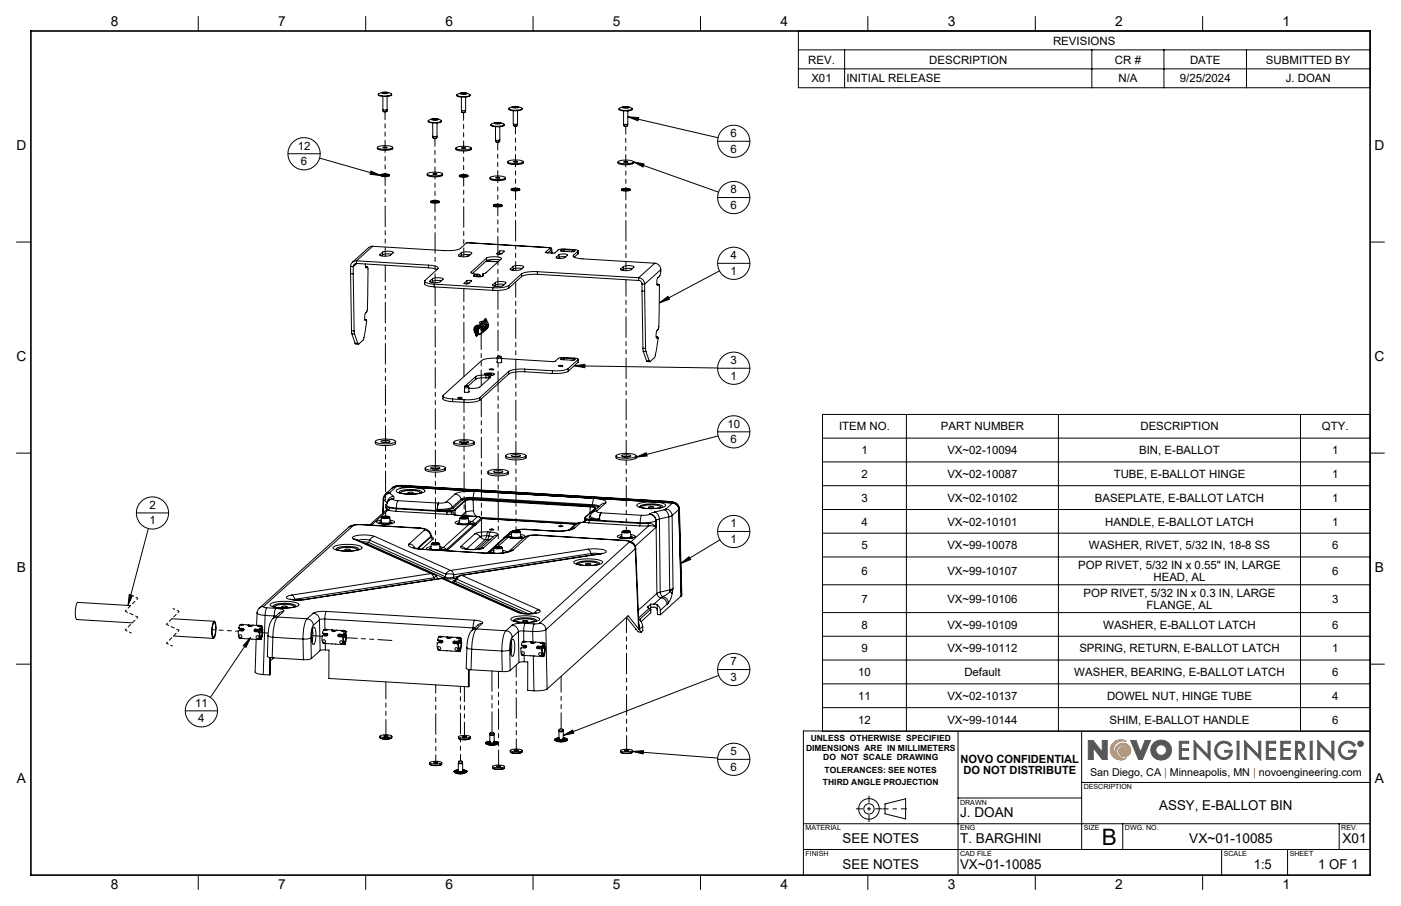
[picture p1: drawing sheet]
<svg xmlns="http://www.w3.org/2000/svg" width="432mm" height="279mm" viewBox="0 0 432 279" stroke-linecap="round" stroke-linejoin="round" font-family="sans-serif">
<defs><g id="words">
<text font-size="7" x="339.5" y="260.5">B</text>
<g font-size="4.2">
<text x="34.1" y="8.1">8</text>
<text x="85.7" y="8.1">7</text>
<text x="137.3" y="8.1">6</text>
<text x="188.9" y="8.1">5</text>
<text x="240.5" y="8.1">4</text>
<text x="292.1" y="8.1">3</text>
<text x="343.7" y="8.1">2</text>
<text x="395.3" y="8.1">1</text>
<text x="5.1" y="46.4">D</text>
<text x="423.7" y="46.4">D</text>
<text x="5.1" y="111.4">C</text>
<text x="423.7" y="111.4">C</text>
<text x="5.2" y="176.5">B</text>
<text x="423.8" y="176.5">B</text>
<text x="5.2" y="241.6">A</text>
<text x="423.8" y="241.6">A</text>
<text x="357.3" y="249.9">ASSY, E-BALLOT BIN</text>
<text x="295.9" y="252">J. DOAN</text>
<text x="259.7" y="260">SEE NOTES</text>
<text x="295.9" y="260">T. BARGHINI</text>
<text x="366.5" y="260">VX~01-10085</text>
<text x="413.8" y="260">X01</text>
<text x="259.7" y="267.9">SEE NOTES</text>
<text x="295.9" y="267.9">VX~01-10085</text>
<text x="386.5" y="267.9">1:5</text>
<text x="406.3" y="267.9">1 OF 1</text>
<text x="34.1" y="274.2">8</text>
<text x="85.7" y="274.2">7</text>
<text x="137.3" y="274.2">6</text>
<text x="188.9" y="274.2">5</text>
<text x="240.5" y="274.2">4</text>
<text x="292.1" y="274.2">3</text>
<text x="343.7" y="274.2">2</text>
<text x="395.3" y="274.2">1</text>
</g>
<g font-size="3.5">
<text x="324.6" y="13.8">REVISIONS</text>
<text x="249.1" y="19.6">REV.</text>
<text x="286.4" y="19.6">DESCRIPTION</text>
<text x="343.6" y="19.6">CR #</text>
<text x="366.8" y="19.6">DATE</text>
<text x="390.2" y="19.6">SUBMITTED BY</text>
<text x="250.1" y="25.4">X01</text>
<text x="260.8" y="25.4">INITIAL RELEASE</text>
<text x="344.7" y="25.4">N/A</text>
<text x="363.6" y="25.4">9/25/2024</text>
<text x="396.3" y="25.4">J. DOAN</text>
<text x="91.8" y="46.1">12</text>
<text x="225.2" y="42.3">6</text>
<text x="225.2" y="47.1">6</text>
<text x="92.8" y="51">6</text>
<text x="225.2" y="59.7">8</text>
<text x="225.2" y="64.5">6</text>
<text x="225.2" y="79.9">4</text>
<text x="225.2" y="84.7">1</text>
<text x="225.2" y="112.3">3</text>
<text x="225.2" y="117.1">1</text>
<text x="224.2" y="131.9">10</text>
<text x="225.2" y="136.7">6</text>
<text x="258.6" y="132.8">ITEM NO.</text>
<text x="290" y="132.8">PART NUMBER</text>
<text x="351.5" y="132.8">DESCRIPTION</text>
<text x="407.4" y="132.8">QTY.</text>
<text x="265.5" y="140.1">1</text>
<text x="292" y="140.1">VX~02-10094</text>
<text x="351.1" y="140.1">BIN, E-BALLOT</text>
<text x="410.6" y="140.1">1</text>
<text x="265.5" y="147.4">2</text>
<text x="292" y="147.4">VX~02-10087</text>
<text x="343.3" y="147.4">TUBE, E-BALLOT HINGE</text>
<text x="410.6" y="147.4">1</text>
<text x="265.5" y="154.7">3</text>
<text x="292" y="154.7">VX~02-10102</text>
<text x="337.5" y="154.7">BASEPLATE, E-BALLOT LATCH</text>
<text x="410.6" y="154.7">1</text>
<text x="46" y="156.9">2</text>
<text x="46" y="161.7">1</text>
<text x="225.2" y="162.6">1</text>
<text x="225.2" y="167.5">1</text>
<text x="265.5" y="162.1">4</text>
<text x="292" y="162.1">VX~02-10101</text>
<text x="340.6" y="162.1">HANDLE, E-BALLOT LATCH</text>
<text x="410.6" y="162.1">1</text>
<text x="265.5" y="169.4">5</text>
<text x="292" y="169.4">VX~99-10078</text>
<text x="335.6" y="169.4">WASHER, RIVET, 5/32 IN, 18-8 SS</text>
<text x="410.6" y="169.4">6</text>
<text x="265.5" y="177.3">6</text>
<text x="292" y="177.3">VX~99-10107</text>
<text x="332.3" y="175.6">POP RIVET, 5/32 IN x 0.55&quot; IN, LARGE</text>
<text x="355.5" y="179.1">HEAD, AL</text>
<text x="410.6" y="177.3">6</text>
<text x="265.5" y="185.9">7</text>
<text x="292" y="185.9">VX~99-10106</text>
<text x="333.9" y="184.1">POP RIVET, 5/32 IN x 0.3 IN, LARGE</text>
<text x="410.6" y="185.9">3</text>
<text x="353.3" y="187.7">FLANGE, AL</text>
<text x="265.5" y="193.9">8</text>
<text x="292" y="193.9">VX~99-10109</text>
<text x="340" y="193.9">WASHER, E-BALLOT LATCH</text>
<text x="410.6" y="193.9">6</text>
<text x="265.5" y="201.2">9</text>
<text x="292" y="201.2">VX~99-10112</text>
<text x="332.7" y="201.2">SPRING, RETURN, E-BALLOT LATCH</text>
<text x="410.6" y="201.2">1</text>
<text x="225.2" y="205.2">7</text>
<text x="264.5" y="208.5">10</text>
<text x="297.2" y="208.5">Default</text>
<text x="331.1" y="208.5">WASHER, BEARING, E-BALLOT LATCH</text>
<text x="410.6" y="208.5">6</text>
<text x="225.2" y="210">3</text>
<text x="264.5" y="215.8">11</text>
<text x="292" y="215.8">VX~02-10137</text>
<text x="341.2" y="215.8">DOWEL NUT, HINGE TUBE</text>
<text x="410.6" y="215.8">4</text>
<text x="60.1" y="217.9">11</text>
<text x="61.1" y="222.8">4</text>
<text x="264.5" y="223.2">12</text>
<text x="292" y="223.2">VX~99-10144</text>
<text x="342" y="223.2">SHIM, E-BALLOT HANDLE</text>
<text x="410.6" y="223.2">6</text>
<text x="225.2" y="232.9">5</text>
<text x="225.2" y="237.7">6</text>
<text x="296.1" y="235.2">NOVO CONFIDENTIAL</text>
<text x="296.9" y="238.7">DO NOT DISTRIBUTE</text>
</g>
<text font-size="3.3" x="336" y="239.4">San Diego, CA | Minneapolis, MN | novoengineering.com</text>
<g font-size="2.6">
<text x="248.4" y="231.5">DIMENSIONS ARE IN MILLIMETERS</text>
<text x="249.9" y="228.6">UNLESS OTHERWISE SPECIFIED</text>
<text x="253.7" y="234.4">DO NOT SCALE DRAWING</text>
<text x="254.2" y="238.5">TOLERANCES: SEE NOTES</text>
<text x="253.7" y="242.1">THIRD ANGLE PROJECTION</text>
</g>
<g font-size="2.2">
<text x="334" y="243.4">DESCRIPTION</text>
<text x="295.9" y="248.2">DRAWN</text>
<text x="248.3" y="256.1">MATERIAL</text>
<text x="295.9" y="256.1">ENG</text>
<text x="334" y="256.1">SIZE</text>
<text x="346.7" y="256.1">DWG. NO.</text>
<text x="413.4" y="256.1">REV.</text>
<text x="248.3" y="264">FINISH</text>
<text x="295.9" y="264">CAD FILE</text>
<text x="377.2" y="264">SCALE</text>
<text x="397.5" y="264">SHEET</text>
</g>
</g></defs>
<g fill="none" stroke="#000" stroke-width=".31">
<path d="M61.1 5.1v4.5M112.7 5.1v4.5M164.3 5.1v4.5M215.9 5.1v4.5M267.5 5.1v4.5M319.1 5.1v4.5M370.7 5.1v4.5M116.6 29.1v.2a4.5 4.5 0 0 0 4.1 0v-.2M117.6 28.6l1-.2 1.1 .2a1.99 1.99 0 0 1-2.1 0zM118 29.7v4.1l.4 .1 .9-.1v-4.1M118.1 33.9v.4M118.1 34.3a.69 .69 0 0 0 1.1 0"/>
<path d="M118.1 34.3h1.2M118.2 28.4l-1.1 .3-.5 .4a4.7 4.7 0 0 0 4.1 0l-.8-.5-1.2-.2M118.3 28.6h.7zM119.2 33.9l.1 .4M132 37.3v.2a4.8 4.8 0 0 0 4.1 0v-.2M133 36.8l1-.2 1 .2a1.99 1.99 0 0 1-2 0zM133.3 37.9l.1 4.1 .4 .1 .9-.1v-4.1M133.5 36.6l-1.4 .5M133.7 36.8h.7zM134.1 36.6a1.76 1.76 0 0 1 1.9 .8 5 5 0 0 1-4-.1l.1-.2M140.8 29.3v.2a4.5 4.5 0 0 0 4.1 0v-.2M141.8 28.8h.1a2.05 2.05 0 0 1 2 .1l-1 .2z"/>
<path d="M142.2 29.9v4.1l.4 .1 .9-.1v-4.1M142.3 34.1v.4M142.3 34.5a.74 .74 0 0 0 1.1 0M142.5 28.9h.7zM142.9 28.6a1.99 1.99 0 0 1 2 .8 5.1 5.1 0 0 1-4.1-.1l1.6-.7M143.4 34.1v.4h-1.1M151.3 38.5v.1a4.8 4.8 0 0 0 4.1 0v-.1M152.4 38l.9-.3 1.1 .3a1.93 1.93 0 0 1-2 0zM152.7 39.1v4l.4 .2 1-.2-.1-4M152.9 37.8l-1 .3-.6 .4a4.6 4.6 0 0 0 4.1-.1l-.1-.1M153 38h.7zM153.4 37.7l1.9 .6"/>
<path d="M156.8 33.5a2.07 2.07 0 0 0 2.4 .6l1.2-.1 .5-.5M157.8 33l.1-.1a2.1 2.1 0 0 1 2 .2l-.1 .1a2.05 2.05 0 0 1-2-.2zM158.2 34.1v4.1l.4 .1 .9-.1v-4.1M158.3 38.7a.78 .78 0 0 0 1.2 0M158.3 38.7h1.2M158.3 38.3v.4M158.4 32.8l-1.6 .6a2.16 2.16 0 0 0 2.4 .6l1.2-.2 .5-.2-.1-.3M158.5 33l.7 .1zM158.9 32.8l1.9 .5M159.4 38.3l.1 .4M190.9 33.4l-.1 .1a3.6 3.6 0 0 0 3.6 .4l.5-.2-.1-.3M191.8 33.1l.6-.2 1.5 .2a2.1 2.1 0 0 1-2.1 0z"/>
<path d="M192.2 34.2v4l.7 .2 .6-.2v-4M192.2 38.7h1.2M192.3 38.3l-.1 .4M192.3 38.8a.74 .74 0 0 0 1.1 0M192.4 32.9l-1.5 .5M192.5 33.1h.7zM192.9 32.9l1.9 .5M193.4 38.3v.4M194.9 33.5v.2a4.5 4.5 0 0 1-4.1 0v-.1M116.3 45.5v.3a5.2 5.2 0 0 0 4.7 0v-.3M116.4 45.3l1.4-.4a4.1 4.1 0 0 1 3.2 .6 5.6 5.6 0 0 1-4.7 0zM117.4 54a2.84 2.84 0 0 0 2.6 0 1.51 1.51 0 0 1-1.9 .4l-.6-.1z"/>
<path d="M117.5 53.8l.4-.1a1.99 1.99 0 0 1 2 .3l-.8 .2a1.3 1.3 0 0 1-1.6-.4zM118 53.9l1.3-.1a.87 .87 0 0 1-1.3 .1zM118 54l.6-.2 .7 .2M118 45.4l1.3 .1-.8 .1zM118.3 54h.8M118.7 53.7h.1M131.7 53.7v.3a5.3 5.3 0 0 0 4.7 0v-.3M131.8 53.5l1.4-.4a4.1 4.1 0 0 1 3.2 .6 5.6 5.6 0 0 1-4.7 0zM133.4 53.7l1.1-.2 .2 .2zM133.4 42.5h1.2M133.5 42.1l-.1 .4M133.5 42.5a.69 .69 0 0 0 1.1 0"/>
<path d="M134.6 42.1v.4M140.5 45.6a6 6 0 0 1 4.7 0 3.7 3.7 0 0 1-3.5 .5l-.8-.1zM141.6 54.2l1.1 .3 1.5-.3a1.45 1.45 0 0 1-1.9 .4l-.7-.2zM141.6 54.1h.1M141.7 54l.4-.1a1.77 1.77 0 0 1 2 .3l-.2 .1a2.94 2.94 0 0 1-2.3-.2zM142.2 54h1.3a.85 .85 0 0 1-1.3 .1zM142.2 54.2l.6-.2 .7 .2M142.2 45.6h1.3l-.8 .2zM142.5 54.3h.8M142.9 53.9h.2M145.3 45.6v.4a5.2 5.2 0 0 1-4.8 0v-.3M151 54.8v.3a5.3 5.3 0 0 0 4.8 0v-.3"/>
<path d="M151.1 54.6l1.4-.3a4.2 4.2 0 0 1 3.3 .6 5.3 5.3 0 0 1-4.8-.1zM152.8 54.8h1.3l-.4 .2zM152.8 43.6a.73 .73 0 0 0 1.2 0M152.8 43.6h1.2M152.8 43.2v.4M154 43.2v.4M156.5 49.9v.3a5.3 5.3 0 0 0 4.8 0v-.3M156.6 49.7l1.4-.3a4.2 4.2 0 0 1 3.3 .5 6 6 0 0 1-4.8 .1zM157.6 58.4l1 .3 1.6-.3a1.51 1.51 0 0 1-1.9 .4l-.6-.1zM157.7 58.2l.4-.1a1.98 1.98 0 0 1 2 .3l-.4 .1a2.3 2.3 0 0 1-2.1-.2zM158.2 58.3l.9-.2 .5 .2-.6 .2zM158.2 58.4l.6-.2 .7 .2"/>
<path d="M158.2 49.8h1.3l-.8 .2zM158.5 58.5h.8M158.9 58.1h.1M190.5 49.9v.4a5.3 5.3 0 0 0 4.7 0v-.4M190.6 49.8a6 6 0 0 1 4.6 0 4.3 4.3 0 0 1-4 .5l-.7-.3zM191.6 58.4l1.1 .3 1.5-.3a1.69 1.69 0 0 1-2.3 .4l-.3-.1zM191.6 58.3h.1M191.7 58.3l.7-.2a1.28 1.28 0 0 1 1.7 .3l-1.2 .3-1-.1zM192.2 58.3l.6-.1 .8 .1-.9 .2zM192.2 58.4h1.3M192.2 49.9h1.3l-.6 .2zM192.5 58.5h.8"/>
<path d="M192.9 58.2h.1M5.1 74.6h4.4M114.9 76l-1.3 .4-5 4.5M114.9 76l-5 4.4M117.1 78.5v.2M117.9 77.8a4.1 4.1 0 0 1 3.3 .1v.1a3.7 3.7 0 0 1-3.9 .8l-.2-.3M117.9 77.8v.8M117.9 77.8l-.8 .7M117.9 78.6l-.3 .3M120.7 78.4l-1.9-.1-.9 .3M132.8 62.2a3.1 3.1 0 0 0 2.6 0 1.51 1.51 0 0 1-1.9 .4l-.6-.1zM132.9 62l1.5-.2 .9 .3a2.62 2.62 0 0 1-2.5 0z"/>
<path d="M133.3 62.1l1.4-.1a.87 .87 0 0 1-1.4 .1zM133.4 62.2l.6-.2 .7 .2M133.7 62.2h.7M134.1 61.9h.1M141.3 78.7v.2M142.2 78l.1-.1a4 4 0 0 1 3.1 .1v.1a3.5 3.5 0 0 1-3.9 .9l-.2-.3M142.2 78l-.9 .7M142.2 78v.8M142.2 78.8l-.4 .3M143.8 74.9l-1.9 1.7a8.2 8.2 0 0 1-4.8 .7l-22.2-1.3M143.8 74.9l26 1.5M143.8 74.9l25.9 1.5"/>
<path d="M144 78.5v.6M144.9 78.6l-1.4-.1-1.3 .3M150 79.6l1.3-.4a4.6 4.6 0 0 1 3.3 .5l-4.9 4.5-1 .3 .2 .3M150 79.6l-4.8 4.3M150 79.6v.8M152.1 63.3a3.2 3.2 0 0 0 2.6 0 1.51 1.51 0 0 1-1.9 .5l-.5-.1zM152.2 63.2l.4-.2a1.98 1.98 0 0 1 2 .3l-.4 .2a2.3 2.3 0 0 1-2-.3zM152.7 63.2l1.4-.1a.99 .99 0 0 1-1.4 .1zM152.8 63.3l.5-.2 .8 .2M153 63.4h.8M153.1 78.2v.1M153.4 63.1h.2"/>
<path d="M154 77.4l1.4 .1-1 .9-1.3-.2M154 77.4l-.9 .8M154 77.4v.9M154 78.3l-.2 .1M154.7 78.1l-.7 .2M168.2 77.8v.1M169.7 76.4a1.43 1.43 0 0 1 .4 1.7M169.7 77.3l.2 .7M169.7 76.4l-1.5 1.4M169.7 76.4v.9M169.7 77.3l-.9 .7M171.4 79.3v.2"/>
<path d="M172.3 78.6l.1-.1a2.64 2.64 0 0 1 2.5 .2 2.54 2.54 0 0 1-2.5 1l-.9-.2-.1-.2M172.3 78.6l-.9 .7M172.3 78.6v.8M172.3 79.4l-.3 .3M172.8 77.3v.1M173 77.1l-.2 .2M173 77.1v.3M173.8 77l-.8 .1M173.8 77v.5M173.8 77l2.9 .2M174.3 79.2l-2 .2M176.7 77.2l.5 .2-1 .2-3.4-.3"/>
<path d="M176.7 77.2v.4M176.8 78.7l-.2 .3 .4 .3 2 .5 22.8 1.4M176.8 78.7v.5M178.2 77.4a.86 .86 0 0 0-1.2-.4l-3.6-.2-1.3 .2-1.2 1-2.7-.2M178.2 77.4l-1.4 1.3M178.2 77.4v.9M178.2 78.3l-1.2 1M178.2 77.3v1M422.3 74.6h4.4M108.1 82.2h.8M108.1 84.4l.8 .1M108.1 82.2v2.2"/>
<path d="M108.1 84.4l.2 17.6M108.9 82.2v2.3M108.9 84.5l.2 17.6M109.9 80.4a1.7 1.7 0 0 0-1.8 1.8M109.9 81.2a1.02 1.02 0 0 0-1 1M109.9 80.4l22.2 1.4M109.9 81.2l22.2 1.4M109.9 80.4v.8M110 81.3l-1.1 .9M112.5 98.8h.2M112.6 81.4v.8l.3 .3M112.7 82.3h.5"/>
<path d="M112.8 82.5h.1M112.9 98.6h.1M112.9 98.6h-.5h.5M112.9 98.6l-.2 .2M113 98.6l-1 6-1.4 1.5-.3-.2M113.2 82.3l.2 .4-.2 13.1a2.77 2.77 0 0 0-.5 3M113.2 82.3l-.3 .2M130.9 86.7v.9a3.6 3.6 0 0 0 2.9 .9M132.1 81.8l2.2 .3 .7 .5-4.1 4 .1 .4 .6 .3 2.2 .3M132.1 82.6l2.6 .5M132.1 81.8v.8M132.5 86.7v.2"/>
<path d="M133.3 85.9a4.3 4.3 0 0 1 3.3 .1 2.99 2.99 0 0 1-3.6 1.1l-.5-.2v-.2M133.3 85.9l-.8 .8M133.3 85.9v.8M133.3 86.7l-.3 .4M133.8 87.6l18.1 1.1M133.8 87.6v.9M133.8 88.5l18.1 1M136.1 86.6l-1.4-.1-1.4 .2M143.1 87.3v.1M143.9 86.6h1.4l-.9 .9-1.3-.2M143.9 86.6v.8M143.9 86.6l-.8 .7"/>
<path d="M143.9 87.4l-.2 .2M144.6 87.3l-.7 .1M145.2 83.9v.1a2.62 2.62 0 0 0 2.2 .6l.6 .3M145.2 83.9v.3M146 84.9l.9 .1M146 84.9h.1M146 84.9a2.15 2.15 0 0 0 2.4 .4l.6-.3M146 84.9v.2M146.9 85l1 .1M146.9 85v.3M147.7 99.5a1.5 1.5 0 0 1 2.1 0 1.5 1.5 0 0 1 0 2.1M147.8 99.9l1.1 .5 .4 1.1"/>
<path d="M147.9 99.8a1.57 1.57 0 0 1 1.5 1.6M147.9 85.1v.2M148 84.9h.1M148 84.9l-.1 .2M148 84.9v.4M148.3 99.5l1 .5 .5 1.1M148.3 99.4a1.51 1.51 0 0 1 1.4 1 1.51 1.51 0 0 1-.3 1.6M148.7 99.2l.8 .2 .4 .5 .3 .8M148.7 84.6v.6M148.9 84.8l.1 .2M148.9 84.8v.2M149.1 98.8l1.1 .4 .4 1.1"/>
<path d="M149.7 98.3l.3 .8M149.7 98.6l-.2 .2M149.7 98.3l-.4 .5M149.7 98.3l-.3 .5M149.8 98.9l-.2-.3 .3 .4M149.8 80.5l3.7 .3M149.9 80.5l3.7 .2M150 80.4l-4.4 3.9M151.8 87.9v.2M151.9 88.7v.8M152.7 87.1l.5-.2a4.2 4.2 0 0 1 2.8 .3 2.86 2.86 0 0 1-3.2 1.1l-.7-.1-.3-.3M152.7 87.1v.8"/>
<path d="M152.7 87.1l-.9 .8M152.7 87.9l-.4 .4M154.1 80.2l-2.3-.2-1.8 .4M155.4 87.7l-1.4-.1-1.3 .3M156.8 88.1a8.8 8.8 0 0 1-4.9 .6M156.8 88.9a8.8 8.8 0 0 1-4.9 .6M156.8 88.1v.8M157.3 82.9v.2M158.2 82.2l.4-.2a2.85 2.85 0 0 1 2.8 .3 3.5 3.5 0 0 1-3.8 1l-.3-.4M158.2 82.2v.8M158.2 82.2l-.9 .7M158.2 83l-.4 .3"/>
<path d="M160.8 84.5l-4 3.6M160.8 84.5v.8M160.8 85.3l-4 3.6M160.9 82.8l-1.4-.1-1.3 .3M165.6 83.8a10.1 10.1 0 0 0-4.8 .7M165.6 84.6a9.5 9.5 0 0 0-4.8 .7M165.6 83.8l31.2 1.9M165.6 83.8v.8M165.6 84.6l31.2 1.9M191.3 83v.2M192.1 82.2a3.9 3.9 0 0 1 3.3 .1v.1a3.5 3.5 0 0 1-3.9 .9l-.2-.3M192.1 82.2l-.8 .8"/>
<path d="M192.1 82.2v.8M192.1 83l-.3 .4M194.9 82.8h-1.4l-1.4 .2M196.8 85.7a1.99 1.99 0 0 1 1.9 1.9M196.8 86.5a1.02 1.02 0 0 1 1.1 1.1M196.8 85.7v.8M197.9 87.6h.8M197.9 89.8h.8M197.9 87.6v2.2M197.9 89.8l.3 17.6M198.7 87.6v2.2M198.7 89.8l.3 17.7"/>
<path d="M201.8 81.2a1.99 1.99 0 0 1 1.9 1.9M201.8 81.2l-5 4.5M202.6 87.9h.1M203 87.7l.2 .4-.2 13.1a2.77 2.77 0 0 0-.5 3M203 87.7h-.5h.5M203 87.7l-.3 .2M203.7 83.1l-.4 2.1a2.12 2.12 0 0 0-.7 2.7h.1M203.7 83.1l-5 4.5M108.3 102l.1 .9M108.3 102l.8 .1M108.4 102.9l.9 .1M108.4 102.9l1 2.9"/>
<path d="M109.1 102.1l.2 .9M109.3 103l1 2.9M109.4 105.8l.2 .3 .9 .1M109.4 105.8l.9 .1M143.2 119.5l.6 .1 .7-.1M143.2 119.5v1.4M143.3 119.1h1zM143.3 119.1v.1M143.3 119.1l-.1 .4M143.6 119.1l.4-.1zM144.5 119.5v1.4M146.6 116.9l-2.3 2.2 .2 .4"/>
<path d="M146.6 116.1l-3.2 2.9M146.6 116.1v.8M146.8 102.7l.3 .1M146.8 103l.2 .1M147 100.9l.2 .4M147.1 100.6a2.55 2.55 0 0 0-.2 3 1.71 1.71 0 0 0 .6-1.8M147.1 100.6l.3 .6M147.1 100.6a3.2 3.2 0 0 0-.2 3.1M147.2 101.8l-.3 1.6M147.2 101.8l.1 .1M147.2 101.3l-.1-.4-.3 1.2 .1 1.3 .4-1.5M147.4 101.3l-.2 .5"/>
<path d="M147.4 101.2l-.2 .1M147.5 101a.74 .74 0 0 1 1.2 0M147.5 101.8l-.2 .1M147.5 101l.1 .1M147.5 101l-.1 .1M147.6 101.1a.58 .58 0 0 1 .9 0M147.6 101.1l-.3 .8M147.6 101.1l.1 .1M147.6 100.5v.4M147.7 101.2l.4-.2 .3 .2M147.7 101.2l-.2 .6M147.8 101.1l.9 .6"/>
<path d="M148.1 100.7a1.15 1.15 0 0 0-1.5 .1 1.15 1.15 0 0 0-.1 1.5M148.4 101.2l.3 .7M148.5 101.1h-.1M148.5 101.1l.2 .8M148.7 101l.2 .8M148.7 101l-.2 .1M148.9 101.8l-.4 1-.5 .4h-.7M148.9 101.8h-.3a1.05 1.05 0 0 1-1.2 1.1M148.9 101.8l-.2 .1M149 101.7a1.5 1.5 0 0 0-2.1-1.4 1.5 1.5 0 0 0-.4 2.5M149.3 101.5l-.4 1M149.3 101.5h-.1"/>
<path d="M149.4 115.3l.5-.2a2.81 2.81 0 0 1 2.5 .3l-1.2 .5M149.4 115.3l1 .1M149.4 115.3v.1M149.8 101.1l-.5 1M149.8 115.7h-2l-1.2 .4M149.8 116.5l-2 .1-1.2 .3M149.8 101.1h-.2M149.8 115.7v.8M150.2 100.7l-.5 1M150.2 100.7h-.1M150.4 115.3h.1a.45 .45 0 0 1 .5-.2 .45 .45 0 0 1 .3 .4M150.4 115.3v.1"/>
<path d="M150.5 115.7h-.7M150.5 116.5h-.7M150.5 115.7v.8M150.6 100.3l-.4 .9M150.6 100.3h-.1M150.8 113.9l.9-.2 .5 .2-.6 .2zM151 116v.5M151 116.4l-.5 .1M151.2 115.5l-.7 .2M151.2 115.5v.4M151.2 115.9h-.2l.2 .5-3.4 3-1.3 .3h-2M151.3 115.5h-.1"/>
<path d="M151.3 115.5v.3M151.4 115.4v.4M153.2 110.3l.7 .2 .7-.2M153.2 110.5a9.9 9.9 0 0 0-4.7 .7l-12 10.9 .7 .6 2.3 .3M153.2 111.6v.2a.96 .96 0 0 0 1.4-.2M153.2 110.3v1.5M153.4 109.9h1zM153.4 109.9l-.2 .4M153.7 109.9l.4 .1zM154.4 109.9l.2 .4M154.6 110.6l16.1 .9 1.9-1.2 4.4 .1a.86 .86 0 0 1 1.2 .5l-3.1 2.8M154.6 110.3v1.5"/>
<path d="M156.8 114.5v.8M156.8 114.5l-8.9 8.1M156.8 115.3l-8.9 8.1M161.7 113.8a10.2 10.2 0 0 0-4.9 .7M161.7 114.7a10.2 10.2 0 0 0-4.9 .6M161.7 113.8l8.6 .5M161.7 113.8v.9M161.7 114.7l8.6 .5M170.3 114.3v.9M172.1 112.8l1.3-.1a.82 .82 0 0 1-1.3 .2zM172.9 110.7v.1M173 110.6l-.1 .1"/>
<path d="M173 110.6v.3M173.8 110.5l-.8 .1M173.8 110.5v.4M173.8 110.5l2.9 .1M175.1 113.7a8.7 8.7 0 0 1-4.8 .6M175.1 114.5a9 9 0 0 1-4.8 .7M175.1 113.7v.8M176.7 110.6l.5 .2-1 .3-3.3-.4M176.7 110.6v.5M178.2 111.7l-3.1 2.8M178.3 111.6l-.1 .1M178.3 110.8l-.1 .9"/>
<path d="M198.2 107.4l.1 .9M198.2 107.4l.8 .1M198.3 108.3l.8 .1M198.3 108.3l.9 2.9M199 107.5l.1 .9M199.1 108.4l1 2.9M199.2 111.2l.2 .3h.9M199.2 111.2l.9 .1M202.2 104h.5M202.4 104.2h.1M202.7 104v1.1l-.8 4.9-1.5 1.5-.3-.2M202.7 104l-.2 .2"/>
<path d="M5.1 139.7h4.4M115.7 136.1v.6a7.4 7.4 0 0 0 6.1 .2l.1-.8M115.8 136a8.1 8.1 0 0 1 6.1 0 2.73 2.73 0 0 1-2.7 .9 4.5 4.5 0 0 1-3.5-.8zM117.4 136.1l.6-.2a1.97 1.97 0 0 1 2.2 .3l-.5 .2a2.98 2.98 0 0 1-2.3-.3zM118 136.4h1.6M136.5 122.1v.8a3.3 3.3 0 0 0 3 1M139.5 123l3.5 .3M139.5 123v.9M139.5 123.9l3.5 .2M140 136.1a8.6 8.6 0 0 1 6.1 .1v.2a7.6 7.6 0 0 1-6.2 0zM141.1 122.7l.8-.2 .6 .2-.6 .2zM141.6 136.3l.3-.2a3.3 3.3 0 0 1 2.5 .2 2.91 2.91 0 0 1-2.8 0z"/>
<path d="M142.2 136.6h1.6M143 123.3v.8M143.2 120.8v.1l.4 .1 .9-.2M146.2 136.3v.6a6.7 6.7 0 0 1-5.5 .5l-.8-.4v-.7M147.9 122.6a8.8 8.8 0 0 1-4.9 .7M147.9 123.4a8.8 8.8 0 0 1-4.9 .7M147.9 122.6v.8M422.3 139.7h4.4M117.5 159.6l.4-.3 1-.1 .9 .1 .3 .3M117.5 159.6a2.61 2.61 0 0 0 2.6 0M117.5 159.6l-.1 1.4M117.7 159.4l.3-.1a1.72 1.72 0 0 1 1.9 .2l-.1 .1a2.39 2.39 0 0 1-2.1-.2z"/>
<path d="M118.1 153.8l.2 .3M118.1 153.8l-.2 4.5M118.2 159.4h1.3l-.6 .2zM118.3 154.1l1 .9M118.3 154.1l-.2 4.1M118.8 152.3l-.5 .7-.2 .8M119.1 157.3h.5M119.1 157.2l-5.2 4.7M119.2 155.8a3.5 3.5 0 0 0 3 .9M119.2 155.8l-.1 1.4M119.3 155v.1M119.6 157.3l2.4 .4"/>
<path d="M119.6 157.3l-5.1 4.7M119.9 154.3l-.5 .7-.2 .8M120.1 156.6l2.1 .3M120.1 156.6l-.5 .7M120.1 156.6l-.7 .1-.3 .5M120.1 159.6l.2 1.4M120.2 151.9v.2M120.2 152.1a2.14 2.14 0 0 0-1.9 2M120.2 151.9l-1.4 .5M120.2 152.1l1 1M120.9 150.5l-2.1 1.8M121.1 150.4l-.2 .1"/>
<path d="M121.1 150.2v.2M121.2 153.8a1.01 1.01 0 0 0 1.5 .6M121.2 153.1l.3 .2-.2 .5M121.2 153.1a2.06 2.06 0 0 0-1.9 1.9M121.2 153.8l-1.3 .5M121.3 153.8l-.8 .1-.6 .4M121.3 153.8h-.1M122 157.7l15.7 .9M122.2 156.9l-.2 .8M122.2 156.9l15.6 .9M122.2 156.7l13.7 .9M122.2 156.7v.2"/>
<path d="M122.2 151.1a12.2 12.2 0 0 1 8.6 0l.2 .3a8.4 8.4 0 0 1-5.9 1l-2.7-.6-.3-.4zM122.2 150l-.7 .1-.6 .4M122.2 150l-2 1.9M122.2 150l85.1 5.1M122.2 150h.1M122.2 150l-1.2 .4M122.3 149.9l-1.2 .3M122.3 149.9l-.1 .1M122.7 154.4l-.4 .9-.1 1.4M122.7 154.4l12.5 .8M123 151.9a13.1 13.1 0 0 0 7 0M123.5 152.1v-.1a5.5 5.5 0 0 1 4.7-.6l1.2 .3v.5"/>
<path d="M124 149.8h-1.7l-1.2 .4M124 149.8l-1.7 .1M124 149.8l82.5 4.9M125.7 151.9l1.1-.1 .6 .1-1.1 .3zM129.9 151.9l.1-.2a9 9 0 0 0-6.8-.1l-.1 .4M131.1 144.3v.6a7.3 7.3 0 0 0 6.1 .2l.1-.8M131.1 144.1a8.1 8.1 0 0 1 6.2 .1 2.58 2.58 0 0 1-2.7 .9 4.5 4.5 0 0 1-3.5-.8zM132.8 144.3l.6-.3a2.09 2.09 0 0 1 2.2 .4l-.5 .2a2.98 2.98 0 0 1-2.3-.3zM133.3 144.6h1.7M134.8 157.1l1.2 .3M134.8 157.1l1.1 .5M134.8 157.1h.1"/>
<path d="M135.2 155.2l-.4 1.9M135.9 157.6l1.9 .1M136 157.4h.4M136 157.4l-.1 .2M136.4 157.4v.2M136.4 157.4l1.4 .1M137.5 154.8l-.9 .3-1.4 .1M137.5 154.8a2.17 2.17 0 0 1 1.9 1.6M137.8 157.8h1.3M137.8 157.8l-.1 .8M137.8 157.7v.1M137.8 157.5v.2"/>
<path d="M139.1 157.8l.2 .8M139.1 157.8l.6 .2 .5 .8M139.3 158.6h-1.6M139.3 158.6l2.2 .4M139.3 158.6l.6 .1M139.4 156.4a8.5 8.5 0 0 1-4.6 .7M139.4 156.4l.3 .3M139.7 156.7l-1.4 .5-1.9 .2M139.9 158.7l1.6 .3M140.1 157.2l-.9 .2-1.4 .1M140.1 157.2l.1 .1M140.2 157.3l-.6 .3-1.8 .1"/>
<path d="M140.2 152.4a2.06 2.06 0 0 1 1.9 1.6M140.2 152.4l-2.7 2.4M140.2 157.3l.1 1.5M141.5 159l5.7 .3M141.7 159.8l.4-.3 1-.1a1.07 1.07 0 0 1 1.2 .4M141.7 159.8a3.1 3.1 0 0 0 2.6 0M141.7 159.8l-.1 1.4M141.9 159.6l.3-.1a1.83 1.83 0 0 1 1.9 .2l-.1 .1a2.39 2.39 0 0 1-2.1-.2zM142.1 154l.4 .2M142.1 154l-2.7 2.4M142.3 159.7l1.3-.1a.8 .8 0 0 1-1.3 .1zM142.5 154.2l-2.8 2.5"/>
<path d="M143.2 154.3l.2 .2M143.2 154.3l-3.1 2.9M143.4 154.5l-3.2 2.8M143.4 154.5l.1 3.4M143.5 157.9l.3 1.2M143.5 157.9l-1.2 1.1M144.3 159.8l.2 1.4M145.8 153.7l-2.4 .1-.9 .4M145.8 153.7l36.7 2.3M145.8 154.2h-1.5l-.9 .3M145.8 154.2l.1 3.4M145.8 154.2l36.1 2.1"/>
<path d="M145.8 153.4v.3M145.8 153.4l-2 .1-1.7 .5M145.8 153.4l36.8 2.2M145.9 154h-1.7l-1 .3M145.9 154l-.1 .2M145.9 154l36.1 2.1M145.9 157.6l-2.4 .3M145.9 157.6l.4 1 .7 .7M146.3 151.5a11.1 11.1 0 0 0-6.1 .9M146.3 151.5l-.5 1.9M146.3 151.5l36.8 2.2M147.2 159.3l1.1 .5"/>
<path d="M147.2 159.3l-1.7 1.6M147.2 159.3l1.6 .6M147.2 159.3h.1M148.1 159.6l29.9 1.8M148.3 159.8l.4 .1M148.3 159.8h.1M148.3 159.8l-1.9 1.7M148.7 159.9h.1M148.7 159.9l-1.9 1.8M148.7 159.9l28.6 1.7M148.8 159.9l28.6 1.7M148.8 159.9h-.1"/>
<path d="M150.4 145.5v.5a7.4 7.4 0 0 0 6.2 .2l.1-.7M150.5 145.3a8.1 8.1 0 0 1 6.1 .1 2.52 2.52 0 0 1-2.6 .8 4.4 4.4 0 0 1-3.6-.7zM152.1 145.5l.7-.3a1.97 1.97 0 0 1 2.1 .4l-.4 .1a3 3 0 0 1-2.4-.2zM152.7 145.8h1.7M155.9 140.5v.6a5.2 5.2 0 0 0 4.1 .7l1.8-.4 .3-.3v-.6M156 140.3a8.3 8.3 0 0 1 6.1 .1 2.52 2.52 0 0 1-2.7 .9 4.8 4.8 0 0 1-3.5-.8zM157.7 140.4l.5-.1a1.97 1.97 0 0 1 2.2 .3l-.5 .2a3 3 0 0 1-2.3-.3zM158.2 140.8h1.6M180.2 159.8l-.1 1-.3 .2M180.2 159.8h.1M180.2 159.8l.2 .3 1.2 .2M180.3 159.6l-.1 .2"/>
<path d="M180.4 159.6a.99 .99 0 0 0 1.3 .5M180.4 159.6h-.1M181.8 159.2l-.2 .3 .3 .3 1.2 .4M181.9 156.3l1.3 .2 .2 .3M181.9 159.1h.1M181.9 156.3l-.1 2M182 156.1l1.1 .2 .5 .3-.1 .1M182 156.1l-.1 .2M182 159.1a2.81 2.81 0 0 0 2.7 1M182 159.1l-.2 .1M182 159l-.2 .2M182.5 156l1.9 .4"/>
<path d="M182.6 155.6l-.1 .4M182.6 155.6l2.1 .5M183.1 153.7a5.1 5.1 0 0 1 3.7 1.1l-.1 .4M183.1 153.7l-.5 1.9M183.4 156.8h.1M183.4 156.8l-3.1 2.8M183.5 156.7l-.1 .1M183.5 156.7l-3.1 2.9M183.9 157.6a1.93 1.93 0 0 0-1.9 1.5M183.9 157.6l.2 .4 1.1 .2M185.2 158.2l-.5 1.9M185.2 158.2l12.6 .7"/>
<path d="M186.7 155.2l-1.2 .3-2.9 2.5M186.7 155.2l-2.8 2.4M189.9 140.6v.5a6.8 6.8 0 0 0 5.6 .5l.6-.4v-.6M190 140.4a8 8 0 0 1 6.1 .1v.1a7.4 7.4 0 0 1-6.2 .1zM191.6 140.5l.3-.1a3.4 3.4 0 0 1 2.5 .2 2.92 2.92 0 0 1-2.8-.1zM192.2 140.9h1.6M196.4 155.6a11.9 11.9 0 0 1 8.6 0l.1 .2a3 3 0 0 1-3 1 9.5 9.5 0 0 1-5.8-.9zM197.7 156.5a5.1 5.1 0 0 1 4.2-.7l1.4 .2 .4 .3-.1 .3M197.8 158.9l-.5 2.3M199.9 156.4a1.57 1.57 0 0 1 1.6 .1l-.7 .1zM200.2 158.6l-.6 .2-1.8 .1M200.2 158.6a2.13 2.13 0 0 1 2 2"/>
<path d="M200.3 158.5a2.13 2.13 0 0 1 1.9 2M200.3 158.5l-.1 .1M201.8 157.9l-1.5 .6M201.8 157.9a2.25 2.25 0 0 1 1.4 2.2M204.1 156.4l.1-.1a3.1 3.1 0 0 0-2.9-.9 6.3 6.3 0 0 0-4.1 .8l.1 .2M204.2 156.4a12.3 12.3 0 0 1-7 0M204.7 157.2a2.4 2.4 0 0 1 1.4 2.2M204.7 157.2l-2.9 .7M205.2 157l-.5 .2M205.2 157a2.13 2.13 0 0 1 2 2M206.1 159.4l-2.9 .7M206.1 159.4l.3 22.5"/>
<path d="M206.5 154.7a2.61 2.61 0 0 1 2.9 2.2M206.5 154.7l.9 .3M207.2 159l-1.1 .4M207.2 159l.2 22.5M207.3 155.1a2.05 2.05 0 0 1 1.9 2M207.3 155.1l-2.1 1.9M207.3 155.1h.1M207.4 155a1.99 1.99 0 0 1 1.9 2.1M207.4 155l-.1 .1M209.2 157.1h.1M209.2 157.1l-2 1.9M209.2 157.1l.7 26.7"/>
<path d="M209.3 157.1h-.1M209.3 157.1l.7 26.6M209.4 156.9l.6 26.8M209.4 156.9l-.1 .2M102.8 168.7a12.4 12.4 0 0 1 8.6 0l.1 .3a10.1 10.1 0 0 1-7.1 .8l-1.6-.6zM103.6 169.5a13.1 13.1 0 0 0 7 0M103.7 169.5l-.1-.2a8.3 8.3 0 0 1 7-.1l-.1 .3M104.1 169.7v-.2a5.6 5.6 0 0 1 4.7-.6l1.1 .4 .1 .4M106.3 169.5l1-.2 .6 .3-1 .1zM107.5 162.6l-27.6 24.9M108.8 162.1l-1.3 .5M108.8 162.1l-27.6 24.9"/>
<path d="M109 166.2l.8 .2M109 166.2l23.8 10.7M109.8 166.4h.1M109.8 166.4l23.8 10.6M111.2 161.8l-1.5 .1-.9 .2M111.2 161.8l18.2 1.1M111.4 161.7a5.9 5.9 0 0 0-3.9 .9M111.4 161.7l-.2 .1M111.4 161.7l18.1 1.1M111.5 167.1l2.1 .2M112.5 167.6l.6 .1M113.1 167.7l23.6 10.6"/>
<path d="M113.6 167.3l-.5 .4M113.6 167.3l23.7 10.6M113.9 166.6l-2.1-.2-1.3 .3M113.9 166.6l23.5 10.5M113.9 166.6l-.3 .7M115.5 165.4l-1.4-.3a8.3 8.3 0 0 0-5.5 .7l.4 .4M115.5 165.4l-.9 .4-.7 .8M115.5 165.4l23.4 10.5M116.9 161.3v.1M116.9 161.4l1.8 .2 2.1-.2M117.4 161.1l-.3 .1 .1 .3M117.4 161l.4 .3a3.1 3.1 0 0 0 2.5-.3"/>
<path d="M117.4 161l-.3 .3 .1 .2M117.4 160.9l-.5 .4M117.5 160.4l-1.4 .5a5.3 5.3 0 0 0 4.5 .6l.9-.4 .1-.2-1.4-.5M120.3 161l.2 .4M120.3 160.9l.5 .2v.3M120.5 161.4h.1M120.5 161.4v.1M120.7 161.4h.1M126.1 167.7l-.2 .4a4.9 4.9 0 0 0 3.7 1.3h.8M126.1 167.7l1 .4 .8 .9M127.4 168.8l3.1 .6M129.4 162.9l1.2 .2 .2 .4"/>
<path d="M129.5 162.8a2.96 2.96 0 0 1 3.4 2.4M129.5 162.8l-.1 .1M130.4 169.4l20.4 1.3M130.5 169.4h-.1M130.5 169.4l20.4 1.2M130.8 163.5a2.06 2.06 0 0 1 2 1.9M130.8 163.5l-4.7 4.2M132.5 169.4l.3-.2zM132.8 165.6l.2 .5 .4 .2M132.8 165.4v.2M132.8 165.4l-4.2 3.8M132.8 165.6l-4 3.6"/>
<path d="M132.8 176.9l.4 .3 .5 1M132.8 176.9l.8 .1M132.8 169.1l-.5 .4M132.8 169.2l.4 .2a3.1 3.1 0 0 0 2.4-.2M132.8 176.9l-42.9 6.6M132.9 168.6l-1.5 .5 .4 .4M132.9 165.2l-.1 .2M132.9 165.2v.2M132.9 165.4l.1 .2M132.9 165.4l-.1 .2M132.9 167.8a2.17 2.17 0 0 1 2.6 0M132.9 167.8a2.61 2.61 0 0 0 2.6 0"/>
<path d="M132.9 167.8l-.1 1.4M133 165.5l.5 .4-.1 .4M133.1 167.6l.3-.1a1.72 1.72 0 0 1 1.9 .2l-1.1 .2zM133.4 166.3l-3.4 3.1M133.6 167.6l1-.1 .3 .2-.6 .1zM133.6 177l.8 .6M133.7 178.2l-42.8 6.6M133.7 178.2l.4 .4M134.4 177.6l-.7 .6M134.4 177.6l.6 .9M135 178.4l.1 .1M135.5 169.7h.1"/>
<path d="M135.5 167.8l.1 1.4M135.6 168.6l1 .2M135.6 169.1l.4 .1M135.6 169.2l.3 .4M135.9 169.6l-.1 .1M136 169.2l.1 .3M136 169.7h-.5M136.1 169.5l.7-.1 1 .4M136.1 169.5l-.1 .2M136.2 178.4h-.3l1.1 .1M136.2 178.4l.8 .1M136.2 178.4l-42.6 6.5"/>
<path d="M136.2 178.4l23.4 10.5M136.6 168.8l-.6 .4M136.6 168.8l.9 .7M136.7 178.3l1.8 .2 1.6-.1M137 178.5l23.4 10.5M137.3 177.9l-.6 .4M137.3 177.9l.8 .3 1.6-.2M137.4 177.1l1.1-.1 1.4 .2M137.4 177.1l-.1 .8M137.5 169.5l.4 .2M137.5 169.5l-.3 .3-.6-.3-.6 .2M137.8 169.8h-.1"/>
<path d="M137.9 169.7l-.1 .1M138.9 175.9l.6 .5 .4 .8M138.9 175.9a1.9 1.9 0 0 0-1.5 1.2M139.7 178l.4 .4M139.8 179.6l21.3 9.6M139.9 177.2l-.2 .8M140 179.1l-.5 .2 .3 .3M140.3 179.2l-.5 .4M140.3 179.2l22.5 10.1M140.6 178.4h-.5M140.8 178.1v.5M140.8 178.1l-.7 .9 .2 .2"/>
<path d="M140.8 178.6l-.5 .6M140.8 178.6l23.7 10.6M141.1 161.6l1.2 .2 2-.1M141.1 177.8l-1.4 .2M141.6 161.2v.1M141.6 161.3l-.3 .2 .1 .1 .2-.3M141.6 161.2a2.98 2.98 0 0 0 2.9 0M141.6 161.1l-.4 .2-.1 .3M141.7 160.6l-1 .2-.4 .4a6.3 6.3 0 0 0 4.2 .5M142 177.4l-1.2 .7M142 177.4h.3M142.1 168.5v.5l2.3 .4"/>
<path d="M142.1 168.5l1.4 .8M142.3 177.4l-1 .6-.5 .6M142.3 177.4l23.8 10.7M143.2 169.2l1.3 .2M144.3 161.7h.2M144.4 160.6l1.1 .3M144.4 169.4l.7 .1M144.5 161.2v.1M144.5 161.1l.3 .1M144.5 161.7l1.4 .3M144.5 169.4h-.1M144.5 161.3l.3 .3"/>
<path d="M144.5 169.4h.7M144.5 161.7l-7.9 7.1M144.7 161.6l-.1 .1M144.8 161.2l.2 .3M144.8 161.6l-.1 .1M144.8 161.6l-.5 .1M144.8 161.6h.7l.5 .3M145 161.5l.6-.1 .7 .3M145 161.5l-.2 .1M145.2 169.4l-.1 .1M145.5 160.9l-.7 .3M145.5 160.9l.9 .6"/>
<path d="M145.9 162l.4 .1M145.9 162l-8.4 7.5M146 161.9l.4 .1M146 161.9l-.1 .1M146.3 161.7l.3 .1M146.3 161.7l-.3 .2M146.3 162.1l-8.4 7.6M146.4 161.5l.4 .2M146.4 161.5l-.1 .2M146.4 164.6l.9 .3 .7 .6M146.4 162l-.1 .1M146.4 164.6l-4.3 3.9"/>
<path d="M146.6 161.8l-.2 .2M146.8 161.7l-.2 .1M148 165.5l.7 .6 .8 .3M148 165.5l-4.2 3.8M149 168.9l-1.9 .5h-1.9M149 168.9a7.8 7.8 0 0 1-3.9 .6M149.5 166.4h.7M149.5 166.4l-3.3 3.1M150 165.2l-2 .3M150 165.2l-.5 1.2M150 165.2l.7 .1M150.2 170.5l-.1 .1"/>
<path d="M150.2 166.4l-3.2 3M150.3 170.4l-.1 .1M150.4 164a7.1 7.1 0 0 0-4 .6M150.4 164l-.4 1.2M150.4 164l.7 .1M150.6 170.4h1.2M150.6 170.4l-.4 .1M150.6 170.4l-.2 .2 1.4-.2M150.7 165.3l-.5 1.1M150.7 165.3l1.2 .3M150.7 170.3l-.4 .1M150.7 170.3l-.1 .1"/>
<path d="M150.9 163.3l1.2-.1a.8 .8 0 0 1-1.3 .1zM150.9 170.6l-.1 .1M151.1 164.1l2 .3 .4 .3-.1 .3M151.1 164.1l-.4 1.2M151.1 170.6l.5 .1M151.2 166.3l-1 .1M152.1 169.8l-1.4 .5M152.1 169.8h.1M152.2 170.4l-.4 .2 .3-.2M152.2 170.3l-.4 .1M152.2 170.4l.8 .3M152.2 169.7l-.1 .1"/>
<path d="M152.3 168.9a2.17 2.17 0 0 1 2.5 0M152.3 168.9l.9 .4 1.7-.4 .1 1.5M152.3 168.9l-.1 1.5M152.4 168.8l.4-.2a1.79 1.79 0 0 1 1.9 .3h-.2a2.44 2.44 0 0 1-2.1-.1zM152.9 168.8l.6-.2 .7 .2-1.1 .1zM153.4 165l-1.4 .5-4.1 3.8M153.4 165l-4.4 3.9M154.9 169.8l1.4 .5M155 170.4l.2 .1-.2-.1M155 170.3l.4 .1M155 170.4l-.2 .1M155.3 165.9l-5 4.5"/>
<path d="M155.5 165.8l-.2 .1M155.7 165.8l-.4 .1M155.7 165.8l-5 4.5M155.8 165.5l-.3 .3M156 165.5h1.3M156 165.5l-.4 .1M156 165.5l-.3 .3M156.2 165.3l-.4 .2M156.2 165.3l-.2 .2M156.6 165.7l-.9 .1M156.6 165.7l.5 .1M156.6 165.7l-3.1 2.8"/>
<path d="M156.8 170l-2.4 .6h-3.5M157.1 165.7v.1M157.1 165.8l1.2 .2 2.6-.2M157.1 165.6l-.8-.1-.8 .3M157.1 165.6v.1M157.2 164.1l-1.4 1.4M157.3 165.5l.3-.1-.3 .3 .1 .2M157.3 165.5l-.2 .1M157.6 164.8l-1.4 .5M157.6 164.8l.1 .1M157.6 164.8h.1M157.6 165.5l-.4 .2 .1 .1"/>
<path d="M157.6 164l-.4 .1M157.6 164l-1.4 1.3M157.7 164.7l-.1 .1M157.7 164h.1M157.7 164l-.1 1.5 1.6 .2 1.2-.3M157.7 164l1.4 .3 1.2-.3 .1 1.4M157.7 164h-.1M157.8 163.9l-.6 .2M157.9 163.8l.3-.1a1.79 1.79 0 0 1 1.9 .2l-.2 .1a2.39 2.39 0 0 1-2-.2zM158.1 169.7a13.2 13.2 0 0 1-7.3 1M158.1 169.7l-1.3 .3M158.4 163.8l.8-.1 .5 .2z"/>
<path d="M159.1 163.6l-1 .1-.4 .3M159.1 163.6l.9 .1 .3 .3M160.4 164.8l1.4 .5a6.3 6.3 0 0 1-5.2 .4M160.4 165.4l.3 .4M160.4 165.3l.5 .2 .1 .2M160.5 165.5l.3 .3M160.7 165.8h.1M160.8 165.8h-.1M161 165.7l-.1 .1M161.5 165.8l-4.7 4.2M162 163.3h-2l-.9 .3M162 163.3l8.6 .5"/>
<path d="M162.1 163.2l-1.9 .1-1.8 .3M162.1 163.2l-.1 .1M162.1 163.2l8.6 .6M162.8 165.4l-1.3 .4M162.8 165.4l-4.7 4.3M165.3 165.1h-1.5l-1 .3M165.3 165.1l27.1 1.6M165.4 165a5.9 5.9 0 0 0-3.9 .8M165.4 165l-.1 .1M165.4 165l27.1 1.7M170.7 163.8h-.1M172.2 162.2h1.3l-.8 .2z"/>
<path d="M175.5 163.3l-.2 .1M175.8 163.3h-.1M175.8 163.3l-2.4 .4-2.7 .1M175.9 163.2l-.4 .1M177 173.1a11.9 11.9 0 0 1 8.6 0l.1 .4a10.1 10.1 0 0 1-7.2 .7l-1.3-.4-.4-.3zM177.1 162.9a12.3 12.3 0 0 1-6.5 .9M177.1 162.9l-1.2 .3M177.3 161.6h.1M177.4 161.6l-1.9 1.7M177.4 161.6h-.1M177.4 161.6h.1M177.8 161.5l-.4 .1"/>
<path d="M177.8 161.5l-1.9 1.7M177.8 173.9a13.2 13.2 0 0 0 6.9 0M177.8 161.5h.1M178.3 174.1v-.1a5 5 0 0 1 4.2-.7l1.4 .3 .4 .3-.1 .3M178.9 161.1l-1.1 .4M178.9 161.1h.1M179 161.1l-1.2 .4M179 161.1l-1.9 1.8M179.8 161l-.9 .1M179.8 161h.3M180.1 161l-1.1 .1M180.1 161l1.4 .3"/>
<path d="M180.4 173.9l1.1-.1 .6 .2-1 .2zM180.6 160.3l1 .2M180.6 160.3l-.5 .7M180.6 160.3l-.4 .2-.1 .4M181.2 169.4l1.3-.1a7.4 7.4 0 0 1 4.3 .7l-.3 .5-1.3 .3M181.2 169.4l.6 .4 .4 .9M181.2 169.4l-42.3 6.5M181.5 161.3l15.6 .9M181.6 160.5l-.1 .8M181.6 160.5l15.7 .9M181.6 160.3v.2M181.6 160.3l1.5 .1"/>
<path d="M181.7 160.1l-.1 .2M181.7 160.1l1.4 .1M182.2 170.7l2.6 .1M182.2 170.7l-42.3 6.5M182.2 170.7l.1 .5M183.1 160.4h.4M183.1 160.2h.4M183.1 160.2v.2M183.5 160.2v.2M183.5 160.4l13.8 .8M184.7 160.1l-1.2 .3M184.7 160.1h.1"/>
<path d="M184.7 160.1l-1.2 .1M184.7 174l.1-.2a3.1 3.1 0 0 0-2.9-.8 6.5 6.5 0 0 0-4.1 .7l.1 .3M184.9 170.8h.3M184.9 170.8l-42.9 6.6M185.2 170.8l-42.9 6.6M185.6 170.6l-.7 .2M191.3 165.9l-.1-.1 .4-.3-.3 .2 .1 .2M191.6 165.5v.1M191.6 165.4l-.5 .2v.2M191.6 165.5a2.98 2.98 0 0 0 2.9 0M191.7 164.9l-1.2 .2-.2 .3a6.3 6.3 0 0 0 5.2 .3l.3-.4-1.4-.4M191.7 164l1-.3h1l.6 .3"/>
<path d="M191.7 164a2.61 2.61 0 0 0 2.6 0M191.7 164l-.1 1.5M192 163.8l.2-.1a1.95 1.95 0 0 1 1.9 .3l-1.1 .2-.9-.2zM192.4 163.9h1.3l-.8 .2zM192.4 166.7a1.01 1.01 0 0 1 1.5 .6M192.5 166.7a2.88 2.88 0 0 1 3.4 2.3M192.5 166.7h-.1M193.9 167.3a2.05 2.05 0 0 1 1.9 2M193.9 167.3l-27.6 24.9M194.3 164l.2 1.5M194.4 165.4l.6 .3-1.6 .4-2.3-.3M194.5 165.5v.1"/>
<path d="M194.5 165.5l.2 .4M194.7 165.9h.1M195.8 169.3l.1-.3 1 25M195.8 169.3l-27.6 24.9M195.8 169.3l1 24.6M197.3 161.4l-.2 .8M197.3 161.2v.2M199.7 161.4h-2.4M199.7 161.4l.3 .7M199.7 161.4a2.63 2.63 0 0 1 2.5 1.2M200 162.1l-2.9 .1M200 162.1l1.4 .1 .8 .4"/>
<path d="M200 162.1l-5.5 4.9M202.2 160.6a9.6 9.6 0 0 1-4.9 .6M202.2 160.6v2M202.2 162.6l-6.4 5.8M202.2 160.5v.1M202.2 160.5l.3 22.5M203.2 160.1l-1 .4M203.2 160.1l.3 22.5M40.3 186.8l-16.3-1a6 6 0 0 0-.5 5l.2 .3 17.1 1M53 190.8l13.1 .8M53.5 196.1l12.3 .8M65.9 191.7l.1-.1a2.8 2.8 0 0 1 .6 2.7l-.4 2-.4 .6a5.1 5.1 0 0 1-.2-4.6z"/>
<path d="M66 192a3.9 3.9 0 0 1 .2 3.9l-.4 .6a5.1 5.1 0 0 1 .2-4.5zM73.6 193.7l.3 .3M73.8 193.9l.1 .1M73.9 194h1.1M74.1 192.7l.9-.1-.5 .3zM74.2 192.6a.86 .86 0 0 0-.6 1l1.3 .2M74.4 194.2v.1M74.4 194v.2M74.4 194.3l.7 .1M74.4 194.3v.3M74.5 194.1l-.1 .1M74.5 194.1h.7"/>
<path d="M74.5 194v.1M74.9 193.8a.37 .37 0 0 1 .3 .4 .37 .37 0 0 1-.4 .4l-1.3-.1-.1 .6a1.8 1.8 0 0 0 .5 1.7l6.4 .4M74.9 193.8l.1 .2M75 192.6l1.7 .1M75 194l.2 .1M76.4 192.8l1.6 .1a.89 .89 0 0 1-1.6-.1zM76.6 193.1h.8M77.9 192.8l1.6 .1M78.7 194a.39 .39 0 0 0-.4 .4 .39 .39 0 0 0 .3 .4l1.3 .1 .1 1.7 .3 .6M78.7 194l1.2 .1M78.7 194l.2 .2M78.8 194.2l.1 .4"/>
<path d="M78.9 194.2l-.4 .3v.2M78.9 194.2l1.1 .1M78.9 194.6v.2M78.9 194.6l1.9 .1M79 197.2l-.4 10.1 .9 .5 1.6 .2M79.2 194.3l.3 .1M79.2 189l.9 .5 1.6 .3M79.2 189l-.1 3.9M79.4 192.9l.9 .1-.5 .2zM79.5 194.4l1.1 .1M79.5 194.3v.1M79.9 194.9l.2 .4"/>
<path d="M79.9 194.1l.1 .2M79.9 187.5l-.5 .7-.2 .8M80 194l-.1 .1M80 195.2l.1 .1M80 194l.2 .2M80.1 195.3l.2 1.3M80.2 196.3h.2M80.2 196.2l.4 .1M80.2 194.2l-.2 .1M80.2 196.5l.1 .1M80.3 197.2h.1M80.3 192.9l.3 .1"/>
<path d="M80.3 196.6v.6M80.3 197.1h.1M80.3 193.9l.5 .1M80.4 196.3h.2M80.4 196.3v.8M80.6 197l-.2 .1M80.6 196.3v.7M80.6 194.5l.2 .1M80.6 196.3h.1M80.7 193.7l-.4 .2M80.7 193.7l-.5 .3v.2M80.8 194l.2 .1"/>
<path d="M80.8 194l-.2 .5M80.8 193.3l-.4-.3-.4 1M80.8 193.3l-.2 .5M80.8 193.3h.1M80.8 194.6v.1M80.8 193.3l-.1 .4M80.8 194.7l-.2 1.6M81 194.1l-.1 2-.3 .9M81 194.1l-.2 .5M81.2 187a.67 .67 0 0 0 1 .4M81.2 187l-1.3 .5M81.7 189.8l-.6 18.2"/>
<path d="M81.7 189.8l2.8 .2M82.2 187.4l-.5 2.4M82.2 187.4l2.8 .2M82.6 196.1l-.2 6.4 1.5 .3M82.6 196.1l1.5 .4M83.4 186.2a12.4 12.4 0 0 1 8.6 0l.1 .4a8.2 8.2 0 0 1-5.9 .9l-2.3-.4-.5-.3zM84.1 196.5l9.3 .6M84.1 196.5l-.2 6.3M84.2 190.7a8 8 0 0 0-1.6 5.4M84.3 187.1l-.1-.3a8.4 8.4 0 0 1 6.2-.4l.8 .4-.1 .3M84.5 190h.5M84.5 190v.4"/>
<path d="M84.7 187.2v-.1a5.7 5.7 0 0 1 4.7-.6l1.1 .3 .1 .5M85 187.6l2.1 .4 .4 .2-.1 .4M85 187.6l-.4 1.2-.1 1.2M85.5 190.3a11.7 11.7 0 0 0-1.4 6.2M85.5 190.3l-.7 .1-.6 .3M85.5 190.3l9.2 .5M86.1 189l-1.9 1.7M86.1 189h.1M86.9 187l.7-.1 .9 .1-.7 .3zM87.4 188.6l-1.3 .4M87.4 188.6l-1.9 1.7M89.5 184.7l1.8 .3 2.3-.1"/>
<path d="M89.9 183.5l-1 .2-.6 .5a3.4 3.4 0 0 0 3 .9l2.6-.2h-.3M89.9 183.5l.4 .3 .6 1M90.9 184.8l-.6 .1M90.9 184.8v.2M91.2 187a12.7 12.7 0 0 1-7 0M93.4 197.1l.1 6.3M94.7 190.8a11.3 11.3 0 0 0-1.3 6.3M94.7 190.8a2.13 2.13 0 0 1 1.9 2M95.8 196.7l-2.4 .4M95.8 196.7l.2 6.4M96.3 194.1l.1 1.8-.2 2.1M96.5 189.1a2.05 2.05 0 0 1 2 2"/>
<path d="M96.5 189.1l-1.8 1.7M96.6 192.8a7.1 7.1 0 0 0-.8 3.9M96.6 193.5l.1-.1a3 3 0 0 1 .7 3l-.1 .4a1.69 1.69 0 0 1-.8 1.9 6.5 6.5 0 0 1 .1-5.2zM98.5 191.1l-1.9 1.7M98.5 191.1l.2 9.5M99.4 195.2l.3 .3M99.6 195.3l1.1 .1M99.6 195.3l.1 .2M99.7 198.4h.1M99.7 198.4l6.4 .4M99.7 195.5l1.1 .1M99.9 194.1l-.4 .7 .1 .5"/>
<path d="M99.9 194.1h.1M99.9 194.2h.9M99.9 194.2l.4 .3 .5-.3M100.1 190.9l-1.6 .2M100.1 190.9l45.7 2.7M100.1 190.9l.1 3.2M100.2 195.9h.7M100.2 195.9v.2M100.2 195.5v.1M100.2 195.5v.2M100.3 198.4v2M100.3 195.7l-.1 .2"/>
<path d="M100.3 195.7h.7M100.3 195.5v.2M100.6 188.6a7.5 7.5 0 0 0-4.1 .5M100.6 188.6l-.3 .8-.2 1.5M100.6 188.6l45.7 2.7M100.7 195.4a.37 .37 0 0 1 .3 .4 .37 .37 0 0 1-.4 .3l-1.2-.1-.1 .2a2.5 2.5 0 0 0 .4 2.2M100.7 195.4l.1 .2M100.8 195.6h.2M100.8 194.2l1.8 .1M102.2 194.3l1.6 .1a.9 .9 0 0 1-1.6-.1zM102.4 194.6h.8M103.8 194.3l1.5 .2"/>
<path d="M104.5 195.6a.39 .39 0 0 0-.4 .3 .39 .39 0 0 0 .3 .5l1.3 .2a2.5 2.5 0 0 0 .4 2.2M104.5 195.6l1.2 .1M104.5 195.6l.2 .2M104.6 195.8l.1 .4M104.7 195.8l-.4 .2v.3M104.7 195.8l1.1 .1M104.7 196.2v.2M104.7 196.2l1.9 .1M105 195.8l.3 .1M105.3 195.9l1.1 .1M105.3 195.8v.1M105.7 195.7l.1 .2"/>
<path d="M105.7 196.5l.2 .3M105.8 196.7l.1 .1M105.9 195.5l-.2 .2M105.9 196.8l.2 1.3M105.9 195.5l.1 .2M106 197.8h.4M106 195.7l-.2 .2M106 197.9h.2M106 198.1h.1M106.1 195.5h.5M106.1 194.5l-.5 .3-.4-.2 .4-.2 .8 .1M106.1 198.8h.1"/>
<path d="M106.1 198.1v.7M106.1 198.6h.1M106.2 197.9v.7M106.4 198.5l-.2 .1M106.4 197.8l-.2 .1M106.4 197.8v.7M106.4 196l.2 .1M106.4 197.8h.1M106.5 195.3l-.3 .1M106.5 195.3l-.5 .4M106.6 195.5l.2 .2M106.6 195.5l-.2 .5"/>
<path d="M106.6 194.8h.1M106.6 194.8l-.4-.2-.3 .9M106.6 194.8l-.1 .5M106.6 196.1v.2M106.6 196.3l-.2 1.5M106.8 195.7l-.1 1.6-.3 1.2M106.8 195.7l-.2 .4M134.9 197.3l.3 .3M135 197.4l1.1 .1M135 197.4l.2 .2M135.2 197.6l1.1 .1M135.4 196.3h.9l-.4 .3z"/>
<path d="M135.5 196.3l-.4 .1-.2 .9 .1 .1M135.6 197.9l.1 .1M135.7 198l.7 .1M135.7 198l-.1 .2M135.7 197.7l-.1 .1M135.8 197.8l-.2 .1M135.8 197.8h.7M135.8 197.7v.1M136.1 197.5a.39 .39 0 0 1 .4 .4 .39 .39 0 0 1-.5 .4h-1.2a2.76 2.76 0 0 0 .3 2.3M136.1 197.5l.2 .2M136.3 196.3l1.7 .1M136.3 197.7h.2"/>
<path d="M136.3 196.3v.1M137.7 196.5h1.5a.9 .9 0 0 1-1.5 0zM137.8 196.7h.8M139.2 196.5l1.6 .1M140 197.7a.38 .38 0 0 0-.4 .3 .38 .38 0 0 0 .3 .5l1.3 .2M140 197.7l1.1 .1M140 197.7l.2 .2M140.1 197.9l.1 .4M140.2 197.9l-.3 .1-.2 .4M140.2 197.9l1.1 .1M140.2 198.3v.2M140.2 198.3l1.9 .1"/>
<path d="M140.5 197.9l.3 .1M140.7 196.6l.9 .1-.7 .2zM140.8 198h.1M140.8 198l1.1 .1M141.1 198.6l.3 .3M141.1 197.8l.2 .2M141.2 198.7l.1 1.6 .3 .6M141.2 198.7l.2 .2M141.3 197.7l-.2 .1M141.3 197.7l.2 .1M141.4 198.9l.2 1.3M141.5 200h.2"/>
<path d="M141.5 199.9h.4M141.5 197.8l-.2 .2M141.6 196.6h.3M141.6 197.6h.5M141.9 200h-.2M141.9 200v.7M141.9 198.1l.2 .2M141.9 199.9v.1M142 197.4l-.4 .2M142 197.4l-.1-.1-.4 .5M142.1 197.6l.1 .2M142.1 197.6l-.2 .5"/>
<path d="M142.1 197h.1M142.1 197l-.4-.3-.4 1M142.1 197l-.1 .5M142.1 198.3v.1M142.1 198.4l-.2 1.5M142.2 197.8v1.6l-.3 1.3M142.2 197.8l-.1 .5M143.9 199.7l-.2 6.5 1.5 .4M143.9 199.7l.2 .3 1.3 .2M145.5 194.4a8.5 8.5 0 0 0-1.6 5.3M145.8 193.6l.5 .1M145.8 193.6v.5"/>
<path d="M146.3 191.3l2 .4 .5 .2-.1 .3M146.3 191.3l-.4 .9-.1 1.4M146.8 194a11.9 11.9 0 0 0-1.4 6.2M146.8 194l-1.3 .4M146.8 194l9.1 .5M148.7 192.2l-1.1 .3-2.1 1.9M148.7 192.2l-1.9 1.8M155.9 194.5a11.1 11.1 0 0 0-1.2 6.3M155.9 194.5a2.06 2.06 0 0 1 2 2M157.6 190.7a12.4 12.4 0 0 1 8.6 0l.1 .3a8.4 8.4 0 0 1-5.9 .9l-2.6-.5-.4-.4zM157.6 197.8l.1 1.8-.3 2M157.8 192.8a2.13 2.13 0 0 1 2 2"/>
<path d="M157.8 192.8l-1.9 1.7M157.9 196.5a7 7 0 0 0-.8 3.9M157.9 197.2l.1-.1a5.5 5.5 0 0 1 .3 4.9l-.4 .4a4.5 4.5 0 0 1-.5-3.9zM158.4 191.5a13.1 13.1 0 0 0 6.9 0M158.5 191.5l-.1-.2a8.4 8.4 0 0 1 6.2-.5l.7 .4v.3M158.9 191.7v-.1a5.5 5.5 0 0 1 4.7-.6l1.1 .3 .1 .4M159.6 188.9l.8 .1M159.8 194.8l-1.9 1.7M159.8 194.8l.1 9.5M160.4 189l2.5 .3 2.4-.3M160.7 198.9l.3 .3M160.9 199.1l.1 .1"/>
<path d="M161 199.2h1.1M161 191.5l1.1-.2 .6 .2-1.1 .2zM161.2 197.9h.9l-.4 .2zM161.3 197.8a.83 .83 0 0 0-.6 1.1l1.3 .1M161.4 194.6l-1.6 .2M161.4 194.6l2.8 .1M161.4 194.6v3.2M161.4 199.4l.1 .2M161.5 199.3l-.1 .1M161.5 199.6h.7M161.5 199.6l-.1 .2M161.6 199.3l-.2 .1"/>
<path d="M161.6 199.3l.7 .1M161.6 199.2v.1M161.9 192.2a7.2 7.2 0 0 0-4.1 .6M161.9 192.2l-.4 1.2-.1 1.2M161.9 192.2l2.8 .2M162 199a.39 .39 0 0 1 .3 .5 .39 .39 0 0 1-.4 .3h-1.4v1.3l.4 1M162 199l.1 .2M162.1 197.9h.1M162.1 199.2l.2 .1M162.1 197.9h1.7M163.5 198l1.5 .1a.87 .87 0 0 1-1.5-.1zM163.7 198.3h.8"/>
<path d="M164.2 194.7l.1 3.3M164.7 192.4l-.4 .9-.1 1.4M165 198l1.6 .1M165.8 199.3a.37 .37 0 0 0-.4 .3 .37 .37 0 0 0 .3 .4l1.3 .3a2.65 2.65 0 0 0 .4 2.2M165.8 199.3h1.1M165.8 199.3l.2 .2M165.9 199.5l.1 .3M166 199.5l-.3 .1-.1 .4M166 199.5l1.1 .1M166 199.8l-.1 .3M166 199.8l1.9 .2M166.1 188.1l.4 .5a9.4 9.4 0 0 1-6.9 .3"/>
<path d="M166.1 188.1l-.7 .2-.8 .9M166.3 199.5l.3 .1M166.3 192.2l-1.6 .2M166.3 192.2a2.06 2.06 0 0 1 1.9 2M166.5 198.2h.9l-.4 .2zM166.6 199.6l1.1 .1M166.6 199.5v.1M166.9 199.3l.2 .3M167.1 199.2l-.2 .1M167.1 199.2l.2 .2M167.3 199.4l-.2 .2M167.3 199.2v.2"/>
<path d="M167.4 199.1l.5 .1M167.4 198.2h.2M167.7 199.7l.2 .1M167.7 199l-.3 .1M167.7 199v-.2l-.4 .4M167.9 199.2l.2 .1M167.9 199.8v.2M167.9 199.2l-.2 .5M167.9 198.5h.1M167.9 198.5l-.4-.2-.4 .9M167.9 198.5l-.2 .5M167.9 200l-.2 1.5"/>
<path d="M168.1 199.3l-.4 2.9M168.1 199.3l-.2 .5M168.2 194.2a8.2 8.2 0 0 1-4 .5M168.2 194.2l.4 18.3M193.1 190.4l3.6 4.5h.9M196.8 193.9l.1 .1M196.8 193.9l-3.2-4-25 22.6M196.9 194l.1 .1M196.9 192.5v1.5M196.9 194h.1M197 194.1l.6 .8M197.2 190.9l.9 2.2"/>
<path d="M197.2 190.9v.3M198.1 193.1l-1.1 1M198.1 193.1v1.4l-.5 .4M199.7 187.1l.3 .6M199.7 187.1v.3M200 187.7l.6 .2M200 187.7l-3.2 2.9M200.6 187.4a1.31 1.31 0 0 1 2 .9M200.6 186.3l-.9 .8M200.6 186.3v1.1M200.6 187.4l-.4 .3M200.6 187.9l-3.4 3"/>
<path d="M200.6 187.9v1.1l-3 2.7M201.6 186.3h-1M201.6 186.3l1 .2M202.5 183a1.4 1.4 0 0 0 1.2 1.3M202.5 183l-5.8 5.2M202.6 186.5a2 2 0 0 1 .9 1.7M202.6 186.5v1.8M202.6 188.3v1.2l1 .1M203.5 182.6l-1 .4M203.5 182.6l.2 .9 .6 .5M203.5 188.2l.1 1.4M203.7 184.3a2.14 2.14 0 0 1 1.9 2"/>
<path d="M203.7 184.3l-2.1 2M204.3 184l-.6 .3M204.3 184a2.02 2.02 0 0 1 1.7 1.9M205.6 186.3l-2.1 1.9M206 185.9l-.4 .4M206.4 181.9l.1 .6M206.4 181.9l-2.9 .7M206.5 182.5l-2.2 1.5M206.5 182.5l.7 .6M207.2 183.1l-.4 1.4-.8 1.4M207.4 181.5l-.2 1.6M207.4 181.5l-1 .4"/>
<path d="M207.4 181.5l-.9 1M209.9 183.8l-6.3 5.8M210 183.7l-.1 .1M5.1 204.8h4.4M81.1 208l2 .1M83.1 202.8v5.3M83.4 202.8l-.1 5.1-.2 .2M83.9 202.8l9.6 .6M84.4 202.9l-1 .9M96 203.1l-.6 .2-1.9 .1M98.7 200.6l-2.7 2.5M100.3 200.4l-1.6 .2"/>
<path d="M100.3 200.4l1.1 .1v8.7l43 2.6M135.1 200.6h.1M135.1 200.6l6.5 .3M141.5 200.2h.1M141.6 200.9h.1M141.6 200.2v.7M141.6 200.7h.1M141.7 200v.7M141.9 200.7h-.2M144.4 206.4v5.4M144.6 206.5v5.1l-.2 .2M145.2 206.6l9.6 .5"/>
<path d="M145.4 200.2l9.3 .6M145.4 200.2l-.2 6.4M154.7 200.8l.1 6.3M157.1 200.4l-2.4 .4M157.1 200.4l.1 6.4M157.2 206.8l-1.2 .3h-1.2M159.9 204.3l-2.7 2.5M160.9 202.1h.1M160.9 202.1l6.5 .4M161.5 202.1l.1 2M161.6 204.1l-1.7 .2M161.6 204.1l1.1 .1-.1 8.7 2 .1"/>
<path d="M164.4 202.3l.2 10.7M167 200.2l.1 .3M167.1 200.4v.1M167.1 200.5l.3 1.3M167.3 201.5h.4M167.3 201.5l.2 .1M167.3 201.8h.1M167.4 202.5h.1M167.4 201.8v.7M167.4 202.3h.1M167.5 201.6v.7M167.7 202.2l-.2 .1"/>
<path d="M167.7 201.5l-.2 .1M167.7 201.5v.7M167.7 201.5h.1M168.6 212.5a8.4 8.4 0 0 1-4 .5M422.3 204.8h4.4M117.1 227a3.9 3.9 0 0 1 3.7 .1 4 4 0 0 1-3.7-.1zM117.1 227v.5a4.2 4.2 0 0 0 3.7 0v-.5M117.3 227.7l1.4 .2 1.9-.2M118.3 227h1.3l-.9 .2zM132.4 235.2v.5a4.3 4.3 0 0 0 3.8 0v-.5M132.5 235.2a3.9 3.9 0 0 1 3.6 .1 3.9 3.9 0 0 1-3.6-.1zM133.7 235.2h1.3l-.9 .2z"/>
<path d="M136 235.8l-1.5 .3-1.8-.2M139.9 237.8v.2a4.4 4.4 0 0 0 4 0v-.2M140.1 238.2a3.4 3.4 0 0 0 3.7 0M140.2 237.8h.1M140.2 237.8a3.7 3.7 0 0 0 3.5 0M140.3 237.8l1-.3-1.1 .2a1.82 1.82 0 0 0 2.1 .5l1.4-.4-1.1-.3 1 .3M140.4 237.8h.1M140.4 237.8l.7 .3a2.76 2.76 0 0 0 2.3-.3M140.7 237.8h.1M140.7 237.8l.2 .2a2.86 2.86 0 0 0 2.3-.2M140.8 237.8h.1M140.8 237.8l.8 .3 1.4-.3"/>
<path d="M141 237.8h.1M141 237.8l.9 .3 .9-.3M141 237.6l-.3 .2 .4 .3M141.2 237.7l-.3 .1a1.95 1.95 0 0 0 2 0l-.1-.1M141.3 237.5l-.9 .3 .5 .3M141.3 237.6l-.7 .1a2.41 2.41 0 0 0 2.7 .2l-.7-.3M141.3 237.6l-.8 .2M141.3 237.6l-.6 .2a2.31 2.31 0 0 0 2.5 0l-.6-.2M141.3 237.6l-.6 .2M141.3 235.4v2.5l.4 .1 .9-.2v-2.4M141.3 237.6l-.5 .2 .4 .2M141.3 237.7l-.4 .1"/>
<path d="M141.3 237.7l-.2 .2M141.3 237.7l-.1 .2 .5 .1 .9-.1v-.2M141.3 237.7l-.2 .1M141.3 227.2a4.5 4.5 0 0 1 3.7 0 3.6 3.6 0 0 1-3.7 0zM141.3 227.2v.5a4.2 4.2 0 0 0 3.7 0v-.5M141.3 234.9a.73 .73 0 0 1 1.2 0M141.3 234.9v.3a.76 .76 0 0 0 1.2 0v-.3M141.3 234.9h1.2M141.4 235.3l.1 .2h1v-.2M142.5 227.2h1.3l-.7 .2zM142.6 237.4l1.3 .4a4.2 4.2 0 0 1-4 0l1.4-.4M142.6 237.5l.7 .2-.3 .4"/>
<path d="M142.6 237.6l.7 .2M142.6 237.6l.5 .2M142.6 237.6l.4 .2-.3 .2M142.6 237.7l.3 .1M142.6 237.7l.2 .1-.2 .2M142.6 237.7l.1 .1M142.7 237.6l.4 .3-.6 .2M142.8 237.8h.1M142.9 237.5l.6 .3a3.3 3.3 0 0 1-3.2 0l.4-.2M143 237.8h.1M143.2 237.8h.1M143.4 237.8h.1"/>
<path d="M143.7 237.8h.1M144.8 227.9l-1.4 .2-1.9-.2M149.6 229.1v.1a4.4 4.4 0 0 0 4 0v-.1M149.8 229.4a3.4 3.4 0 0 0 3.7 0M149.9 229.1h.1M149.9 229.1a3.7 3.7 0 0 0 3.5 0M150.2 229.1h.1M150.2 229.1l.3 .2 1.2 .1 1.4-.3M150.4 229.1h.1M150.4 229.1l1.3 .3 1.2-.3M150.6 229.1h.1M150.6 229.1l.7 .2 1.4-.2"/>
<path d="M150.7 229.1h.1M150.7 229.1l.9 .2 .9-.2M150.9 228.9l-.2 .1M151 228.7l-1.1 .4a4 4 0 0 0 3.5 0l-1.1-.4M151 228.7l-1 .3a1.79 1.79 0 0 0 2.2 .4l1.1-.3-1-.4M151 228.7l-1 .4M151 228.8l-.7 .2a2.41 2.41 0 0 0 2.7 .1l-.7-.3M151 228.8l-.8 .3M151 228.8l-.6 .2a2.39 2.39 0 0 0 2.5 0l-.6-.2M151 228.8l-.5 .2a2.09 2.09 0 0 0 2.3 0l-.5-.2M151 228.8l-.6 .3M151 226.6v2.5l.4 .1 .9-.1v-2.5"/>
<path d="M151 228.8l-.4 .2M151 228.9l-.4 .2M151 228.9l-.2 .2M151 228.9l-.1 .3h.5h.9l.2-.2-.2-.1M151 229l-.2 .1M151 226.1a.73 .73 0 0 1 1.2 0M151 226.1v.3a.71 .71 0 0 0 1.3-.2l-.1-.1M151 226.1h1.2M151.1 226.5l.1 .2h1v-.2M151.8 236.3a4 4 0 0 1 3.7 .1 4 4 0 0 1-3.7-.1zM151.8 236.4v.4a4.2 4.2 0 0 0 3.7 0v-.4M152.3 228.6l1.3 .4a4.1 4.1 0 0 1-4 0l1.4-.4"/>
<path d="M152.3 228.7l1 .4M152.3 228.8l.7 .3M152.3 228.8l.5 .3M152.3 228.8l.4 .2a1.99 1.99 0 0 1-2.1 0M152.3 228.9l.3 .2M152.3 228.9l.2 .2-.2 .1M152.3 229l.2 .1M152.5 228.9l.1 .1-.2 .2a1.71 1.71 0 0 1-1.7-.2M152.5 228.8l.6 .2a3.3 3.3 0 0 1-2.9 .1l.4-.3M152.5 229.1h.1M152.7 229.1h.1M152.9 229.1h.1"/>
<path d="M153 236.3l1.3 .1-.9 .1zM153.1 229.1h.1M153.4 229.1h.1M155.3 237l-1.4 .3-1.9-.3M157.3 231.4a4 4 0 0 1 3.7 .1 4 4 0 0 1-3.7-.1zM158.4 231.4h1.4l-.4 .2zM160.8 232.1l-1.5 .2-1.8-.2M161 231.4v.5a4.2 4.2 0 0 1-3.7 0v-.4M171.1 228.3a3.4 3.4 0 0 0 3.7 0M171.2 228a4 4 0 0 0 3.5 0M171.2 228h.1M171.3 228l1-.4-1.1 .4a3.7 3.7 0 0 0 3.5 0l-1.1-.4 1 .4"/>
<path d="M171.5 228l1 .3h1.2l.7-.3M171.5 228h.1M171.6 228l.7-.3-.6 .2 .1 .2M171.7 228a3.1 3.1 0 0 0 2.5 0M171.7 228h.1M171.9 228a2.54 2.54 0 0 0 2.1 0M171.9 228h.1M171.9 227.7l-.4 .3 .4 .2M172 228l.9 .2 .9-.2M172 228h.1M172.3 227.5l-1.3 .5a4.1 4.1 0 0 0 3.9 0l-1.3-.5M172.3 227.8l-.6 .2 .4 .2"/>
<path d="M172.3 227.8l-.6 .2M172.3 225.5v2.5l.5 .1 .8-.1v-2.5M172.3 227.8l-.4 .1a2.22 2.22 0 0 0 2.1 .1l-.4-.2M172.3 227.8l-.4 .2 1 .2 1-.2-.3-.2M172.3 227.8l-.4 .2M172.3 227.8l-.3 .2 .6 .2 1.2-.2-.2-.2M172.3 227.9l-.2 .1 .6 .2 .9-.1 .2-.1-.2-.1M172.3 227.9l-.2 .1M172.3 225a.73 .73 0 0 1 1.2 .1zM172.3 225v.3a.68 .68 0 0 0 .7 .4 .68 .68 0 0 0 .6-.5l-.1-.2M172.4 225.4l.4 .3 .8-.1-.1-.2M173.6 227.8l.5 .2-.6 .2"/>
<path d="M173.6 227.8l.5 .2M173.6 227.8l.4 .2M173.6 227.9l.2 .1M173.8 227.7l.6 .3-.4 .2M173.8 228h.1M173.9 227.6l.7 .3a3.6 3.6 0 0 1-3.3 .1l.4-.3M174 228h.1M174.1 227.8l.2 .1a2.47 2.47 0 0 1-2.7 0M174.2 228h.1M174.3 228l-.7-.3 .5 .2 .1 .2M174.4 228h.1M174.7 228h.1"/>
<path d="M174.9 228v.1a4.4 4.4 0 0 1-3.9 0v-.1M191.3 231.5v.5a4.1 4.1 0 0 0 3.7-.1v-.4M191.4 231.3l1-.2a2.77 2.77 0 0 1 2.5 .4 4.1 4.1 0 0 1-3.6 0zM191.5 232.1l1 .3 2.3-.3M192.5 231.4l1.3 .1-.7 .2zM295.3 225.4v44.5M333.4 225.4v36.6M422.3 225.4h-174.7v44.5M247.6 254h174.7M272.8 247.9l6.3-1.6v6.3l-6.3-1.6zM295.3 246.1h38.1M333.4 241.3h88.9"/>
<path d="M346 254v8M412.7 254v8M61.1 269.9v4.4M112.7 269.9v4.4M164.3 269.9v4.4M215.9 269.9v4.4M247.6 262h174.7M267.5 269.9v4.4M319.1 269.9v4.4M370.7 269.9v4.4M376.5 262v7.9M396.8 262v7.9"/>
<circle cx="74.1" cy="196.2" r=".46"/>
<circle cx="79.3" cy="196.5" r=".44"/>
<circle cx="99.9" cy="197.7" r=".45"/>
<circle cx="105.2" cy="198.1" r=".42"/>
<circle cx="135.4" cy="199.8" r=".46"/>
<circle cx="140.6" cy="200.2" r=".42"/>
<circle cx="161.2" cy="201.4" r=".46"/>
<circle cx="166.4" cy="201.7" r=".43"/>
<circle cx="267.8" cy="249.5" r="1.59"/>
<circle cx="267.8" cy="249.5" r="3.2"/>
</g>
<path d="M120.8 197.5l-15-.9" fill="none" stroke="#000" stroke-width=".31" stroke-dasharray="6.3 1.3 1.3 1.3 1.3 1.3" stroke-dashoffset="2"/>
<path d="M148.3 102.2v-1.2M151.6 162.9v.6M172.9 161.9v.5M82.7 195.2l-2.7-.1M99.3 196.2l-3.3-.2" fill="none" stroke="#000" stroke-width=".31" stroke-dasharray="6.3 1.3 1.3 1.3 1.3 1.3"/>
<path d="M73.5 194.7l-8.1-.5" fill="none" stroke="#000" stroke-width=".31" stroke-dasharray="6.3 1.3 1.3 1.3 1.3 1.3" stroke-dashoffset="5.5"/>
<path d="M134.3 211.2v24.2" fill="none" stroke="#000" stroke-width=".31" stroke-dasharray="6.3 1.3 1.3 1.3 1.3 1.3" stroke-dashoffset="3.8"/>
<path d="M141.9 211.6v23" fill="none" stroke="#000" stroke-width=".31" stroke-dasharray="6.3 1.3 1.3 1.3 1.3 1.3" stroke-dashoffset="4.4"/>
<path d="M118.9 210.3v16.9M153.6 207l.1 29.5" fill="none" stroke="#000" stroke-width=".31" stroke-dasharray="6.3 1.3 1.3 1.3 1.3 1.3" stroke-dashoffset="1.1"/>
<path d="M159 140.9l-.1-54M193.1 190.4v41.2" fill="none" stroke="#000" stroke-width=".31" stroke-dasharray="6.3 1.3 1.3 1.3 1.3 1.3" stroke-dashoffset="1.6"/>
<path d="M159.1 205.1v26.5" fill="none" stroke="#000" stroke-width=".31" stroke-dasharray="6.3 1.3 1.3 1.3 1.3 1.3" stroke-dashoffset="2.6"/>
<path d="M143.1 211.7l.1 15.7" fill="none" stroke="#000" stroke-width=".31" stroke-dasharray="6.3 1.3 1.3 1.3 1.3 1.3" stroke-dashoffset="1.7"/>
<path d="M151.6 206.9v18.9" fill="none" stroke="#000" stroke-width=".31" stroke-dasharray="6.3 1.3 1.3 1.3 1.3 1.3" stroke-dashoffset=".1"/>
<path d="M172.9 208.6l.1 16.1" fill="none" stroke="#000" stroke-width=".31" stroke-dasharray="6.3 1.3 1.3 1.3 1.3 1.3" stroke-dashoffset="1.4"/>
<path d="M148.4 165.8l-.1-42.8" fill="none" stroke="#000" stroke-width=".31" stroke-dasharray="6.3 1.3 1.3 1.3 1.3 1.3" stroke-dashoffset=".9"/>
<path d="M148.3 118.9v-16" fill="none" stroke="#000" stroke-width=".31" stroke-dasharray="6.3 1.3 1.3 1.3 1.3 1.3" stroke-dashoffset="1.5"/>
<path d="M118.9 159.6l-.1-22.2M143.1 159.8l-.1-22.2M134.2 167.8v-22.2M153.6 168.9l-.1-22.2M159 164v-22.2M193 164.1v-22.2" fill="none" stroke="#000" stroke-width=".31" stroke-dasharray="6.3 1.3 1.3 1.3 1.3 1.3" stroke-dashoffset="4.8"/>
<path d="M118.8 136.5l-.1-54.7M193 140.9l-.1-54.7" fill="none" stroke="#000" stroke-width=".31" stroke-dasharray="6.3 1.3 1.3 1.3 1.3 1.3" stroke-dashoffset="1.2"/>
<path d="M118.7 79v-24.5M142.9 79.2v-24.5M134.1 87.2v-24.6M153.5 88.3l-.1-24.5M158.9 83.4v-24.5M192.9 83.4v-24.5" fill="none" stroke="#000" stroke-width=".31" stroke-dasharray="6.3 1.3 1.3 1.3 1.3 1.3" stroke-dashoffset="3.6"/>
<path d="M118.7 54.1v-7.8M142.9 54.3v-7.8M158.9 58.5v-7.8M192.9 58.5v-7.7M134.1 62.2v-7.7M153.4 63.4v-7.7" fill="none" stroke="#000" stroke-width=".31" stroke-dasharray="6.3 1.3 1.3 1.3 1.3 1.3" stroke-dashoffset="5.7"/>
<path d="M118.7 45.6v-11M134.1 53.8l-.1-11M142.9 45.8v-11M153.4 55v-11.1M158.9 50v-11M192.9 50.1v-11.1" fill="none" stroke="#000" stroke-width=".31" stroke-dasharray="6.3 1.3 1.3 1.3 1.3 1.3" stroke-dashoffset="4"/>
<path d="M153.5 145.8v-56.3" fill="none" stroke="#000" stroke-width=".31" stroke-dasharray="6.3 1.3 1.3 1.3 1.3 1.3" stroke-dashoffset=".4"/>
<path d="M134.2 144.6l-.1-56.1" fill="none" stroke="#000" stroke-width=".31" stroke-dasharray="6.3 1.3 1.3 1.3 1.3 1.3" stroke-dashoffset=".5"/>
<path d="M143 136.7v-12.6" fill="none" stroke="#000" stroke-width=".31" stroke-dasharray="6.3 1.3 1.3 1.3 1.3 1.3" stroke-dashoffset="3.2"/>
<path d="M143 116.1v-27.1" fill="none" stroke="#000" stroke-width=".31" stroke-dasharray="6.3 1.3 1.3 1.3 1.3 1.3" stroke-dashoffset="2.3"/>
<path d="M342.7 229.6a3.1 3.1 0 0 1 4.5-.9 2.82 2.82 0 0 0-3.9 1.7 2.82 2.82 0 0 0 2.3 3.6 2.45 2.45 0 0 1-1.1-4.2 2.45 2.45 0 0 1 4 1.5 1.88 1.88 0 0 1-1.9 2.1 1.88 1.88 0 0 1-1.8-2.2l.6-.7a1.82 1.82 0 0 1 2.4 1.5 1.89 1.89 0 0 0-2.6-2 1.89 1.89 0 0 0-.3 3.3l1.5 .6 .8-.1a3.2 3.2 0 0 1-4-.2 3.2 3.2 0 0 1-.5-4z" fill="none" stroke="#f78d2a" stroke-width=".31"/>
<g fill="none" stroke="#555759" stroke-width=".31">
<path d="M336.9 230.6v3.6h-1.5v-5.8h1.5l2.8 3.6M336.9 230.6h.1M337 230.6l2.7 3.6h1.5v-5.8h-1.5v3.6M339.7 232h.1M348.5 228.4h1.6l1.4 3.6 1.4-3.6h1.7l-2.5 5.8h-1.2zM363.5 228.6h2.9v.6h-2.3v1.7h2.2v.5h-2.2v2.2h2.3v.6h-2.9zM368 228.4l4.3 4.5v-4.3h.7v5.8l-4.4-4.5v4.3h-.6zM375.4 229.2a2.89 2.89 0 0 1 4.2 .5l-.5 .5a2.26 2.26 0 0 0-3.2-.7 2.26 2.26 0 0 0-.5 3.2 2.26 2.26 0 0 0 3.3 .4l.5-1.1h-1.7v-.6h2.3a2.78 2.78 0 0 1-4 2.5 2.78 2.78 0 0 1-.4-4.7zM381.3 228.6h.6v5.6h-.6zM383.6 228.4l4.3 4.5v-4.3h.7v5.8l-4.4-4.5v4.3h-.6zM390.3 228.6h2.9v.6h-2.3v1.7h2.2v.5h-2.2v2.2h2.3v.6h-2.9zM394.8 228.6h2.9v.6h-2.3v1.7h2.2v.5h-2.2v2.2h2.3v.6h-2.9z"/>
<path d="M399.3 228.6a2.74 2.74 0 0 1 2.6 .8l.2 .8-.3 .9-1.1 .6 1.8 2.5h-.8l-1.7-2.5h-.1v2.5h-.6zM399.9 229.2l1.1 .1a1.02 1.02 0 0 1 0 1.7l-1.1 .2zM403.8 228.6h.6v5.6h-.6zM406.2 228.4l4.3 4.5v-4.3h.6v5.8l-4.3-4.5v4.3h-.6zM413.6 229.2a2.89 2.89 0 0 1 4.2 .5l-.5 .5a2.25 2.25 0 0 0-3.3-.7 2.25 2.25 0 0 0-.2 3.4 2.25 2.25 0 0 0 3.4-.3l.1-.6h-1.6v-.6h2.3a2.79 2.79 0 0 1-4 2.5 2.79 2.79 0 0 1-.4-4.7zM419 228.9l.6 .1-.1 .4 .2 .4-.4-.4-.3 .4zM419.2 229l.3 .2-.3 .1z"/>
<circle cx="357.9" cy="231.3" r="1.64"/>
<circle cx="357.9" cy="231.3" r="3.2"/>
<circle cx="419.3" cy="229.4" r=".85"/>
<circle cx="419.3" cy="229.4" r=".71"/>
</g>
<path d="M279.5 249.4h-7.5" fill="none" stroke="#000" stroke-width=".31" stroke-dasharray="15.2 1.3 1.3 1.3" stroke-dashoffset="13.4" stroke-linecap="butt"/>
<path d="M263.8 249.4h8.1M267.8 245.4v8.1" fill="none" stroke="#000" stroke-width=".31" stroke-dasharray="15.2 1.3 1.3 1.3" stroke-dashoffset="13.1" stroke-linecap="butt"/>
<path d="M9.5 9.6h412.8v260.3h-412.8z" fill="none" stroke="#000" stroke-width=".5"/>
<path d="M343 229.1a3.2 3.2 0 0 1 4.2-.4 2.82 2.82 0 0 0-3.9 1.7 2.82 2.82 0 0 0 2.3 3.6 2.43 2.43 0 0 1-1.9-2.8 2.43 2.43 0 0 1 2.7-2 2.43 2.43 0 0 1 2.1 2.7 1.82 1.82 0 0 1-2.5 1.5 1.82 1.82 0 0 1-.9-2.7 1.73 1.73 0 0 1 2.7 1.3 1.9 1.9 0 0 0-2.6-2 1.9 1.9 0 0 0-.3 3.3l.8 .5h1.5a3.2 3.2 0 0 1-4.2-.4 3.2 3.2 0 0 1 0-4.3z" fill-rule="evenodd" fill="#f78d2a"/>
<path d="M335.4 228.4v5.8h1.5v-3.6l2.8 3.6h1.5v-5.8h-1.5v3.6l-2.8-3.6zM348.5 228.4l2.4 5.8h1.2l2.5-5.8h-1.7l-1.4 3.6-1.4-3.6zM355.6 229.1a3.1 3.1 0 0 0 .2 4.6 3.1 3.1 0 0 0 4.6-.6 3.1 3.1 0 0 0-1-4.5l-1.8-.4-1 .3zM356.2 231.3a1.65 1.65 0 0 1 3.3 0 1.65 1.65 0 0 1-3.3 0zM363.5 228.6v5.6h2.9v-.6h-2.3v-2.2h2.2v-.5h-2.2v-1.7h2.3v-.6zM368 228.4v5.8h.6v-4.3l4.4 4.5v-5.8h-.7v4.3zM375.2 229.3a2.79 2.79 0 0 0 .7 4.7 2.79 2.79 0 0 0 3.9-2.6h-2.3v.6h1.7a2.16 2.16 0 0 1-3 1.4 2.16 2.16 0 0 1-.9-3.2 2.22 2.22 0 0 1 3.8 0l.5-.5a2.92 2.92 0 0 0-4.4-.4zM381.3 228.6v5.6h.6v-5.6zM383.6 228.4v5.8h.6v-4.3l4.4 4.5v-5.8h-.7v4.3zM390.3 228.6v5.6h2.9v-.6h-2.3v-2.2h2.2v-.5h-2.2v-1.7h2.3v-.6zM394.8 228.6v5.6h2.9v-.6h-2.3v-2.2h2.2v-.5h-2.2v-1.7h2.3v-.6zM399.3 228.6v5.6h.6v-2.5l1.8 2.5h.8l-1.8-2.5 1.1-.6 .3-1.3a1.6 1.6 0 0 0-2.1-1.2zM399.9 229.2l1.3 .3 .3 .4-.3 1-1.3 .3zM403.8 228.6v5.6h.6v-5.6zM406.2 228.4v5.8h.6v-4.3l4.3 4.5v-5.8h-.6v4.3zM413.3 229.4a2.79 2.79 0 0 0 .9 4.6 2.79 2.79 0 0 0 3.8-2.6h-2.3v.6h1.6a2.18 2.18 0 0 1-3.2 1.3 2.18 2.18 0 0 1-.4-3.5 2.22 2.22 0 0 1 3.6 .4l.5-.5a2.89 2.89 0 0 0-4.5-.3zM419 228.9v.9h.2v-.4l.5 .4-.2-.4 .2-.4zM419.2 229l.3 .2-.3 .1zM418.5 229.4a.85 .85 0 0 0 1.7 0 .85 .85 0 0 0-1.7 0zM418.6 229.4a.71 .71 0 0 1 1.4 0 .71 .71 0 0 1-1.4 0z" fill-rule="evenodd" fill="#555759"/>
<g fill="none" stroke="#000" stroke-width=".31">
<path d="M246.1 9.6h176.2v17.5h-176.2zM246.1 15.4h176.2M260.3 15.4v11.7M336.5 15.4v11.7M358.7 15.4v11.7M384.2 15.4v11.7M193.5 36l3.3 .3-.2 1zM193.5 36l27.8 6.5M246.1 21.2h176.2M88.8 47.4h9.9M98.5 48.8l18.9 5.4M114.3 52.7l3.1 1.5-3.3-.5z"/>
<path d="M195.2 49.9l3.3 .7-.3 .9zM195.2 49.9l26.3 9.4M221.2 43.6h9.9M221.2 60.9h9.9M203.2 93.4l2.7-2 .4 .9zM221.2 81.2h9.9M221.8 83.5l-18.6 9.9M177 112.8l3.3-.4v1zM177 112.8l44.2 .7M221.2 113.6h9.9M221.2 133.2h9.9M221.3 134.4l-25.2 6.6"/>
<path d="M253.5 127.8h168.8v97.7h-168.8zM253.5 135.1h168.8M279.4 127.8v97.7M326.2 127.8v97.7M400.8 127.8v97.7M42.1 158.2h9.9M196.1 141l3.1-1.4 .3 1zM253.5 142.5h168.8M253.5 149.8h168.8M253.5 157.1h168.8M45.7 163l-6.2 23.7M209.8 173.8l2.5-2.1 .6 .8z"/>
<path d="M221.2 163.9h9.9M221.9 166.5l-12.1 7.3M253.5 164.4h168.8M253.5 171.8h168.8M39.8 183.4l1 .3-1.3 3zM77.2 196.6l-1.4 3-.8-.5zM77.2 196.6l-12.4 18.5M253.5 180.3h168.8M253.5 188.9h168.8M253.5 196.2h168.8M57.1 219.2h9.9M221.2 206.5h9.9"/>
<path d="M221.5 208.3l-47.9 18.5M253.5 203.6h168.8M253.5 210.9h168.8M253.5 218.2h168.8M173.6 226.8l2.9-1.7 .3 1zM195 231.7l3.3-.2-.1 1zM195 231.7l26.2 2.1M221.2 234.2h9.9"/>
<circle cx="93.7" cy="47.4" r="5"/>
<circle cx="226.1" cy="43.6" r="5"/>
<circle cx="226.1" cy="60.9" r="5"/>
<circle cx="226.1" cy="81.2" r="4.9"/>
<circle cx="226.1" cy="113.6" r="5"/>
<circle cx="226.1" cy="133.2" r="5"/>
<circle cx="47" cy="158.2" r="5"/>
<circle cx="226.1" cy="163.9" r="5"/>
<circle cx="62.1" cy="219.2" r="5"/>
<circle cx="226.1" cy="206.5" r="5"/>
<circle cx="226.1" cy="234.1" r="5"/>
</g>
<path d="M38.5 194.3l2 .9M40.5 183.6l2 .9M51.2 198.4l2 .9M53.2 187.6l2 .9" fill="none" stroke="#000" stroke-width=".31" stroke-dasharray="1.3 .6" stroke-dashoffset=".5" stroke-linecap="butt"/>
<path d="M42.5 184.5l-4 4M42.5 190.3l-4 4M55.2 188.5l-4 4M55.2 194.4l-4 4" fill="none" stroke="#000" stroke-width=".31" stroke-dasharray="1.3 .6" stroke-dashoffset=".7" stroke-linecap="butt"/>
<path d="M38.5 188.5l4 1.8M51.2 192.5l4 1.9" fill="none" stroke="#000" stroke-width=".31" stroke-dasharray="1.3 .6" stroke-dashoffset=".3" stroke-linecap="butt"/>
<path d="M193.5 36l3.3 .3-.2 1zM195.2 49.9l3.3 .7-.3 .9zM203.2 93.4l2.7-2 .4 .9zM177 112.8l3.3-.4v1zM196.1 141l3.1-1.4 .3 1zM209.8 173.8l2.5-2.1 .6 .8zM195 231.7l3.3-.2-.1 1zM173.6 226.8l2.9-1.7 .3 1zM39.8 183.4l1 .3-1.3 3zM114.3 52.7l3.1 1.5-3.3-.5zM77.2 196.6l-1.4 3-.8-.5z" fill="#000"/>
<use href="#words"/>
</svg>
